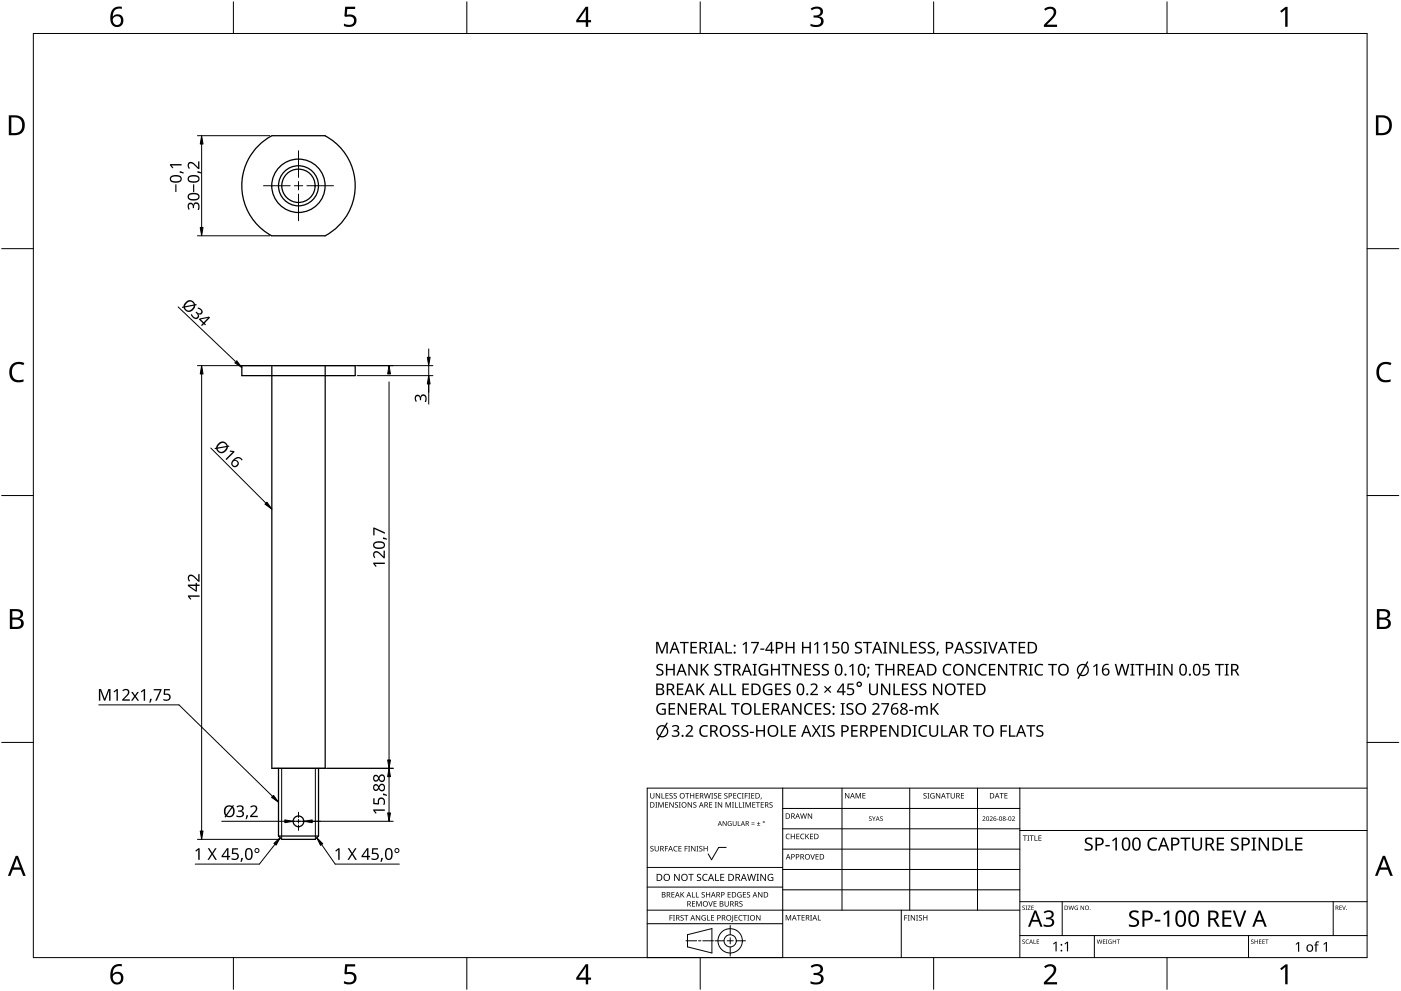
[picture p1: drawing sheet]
<svg xmlns="http://www.w3.org/2000/svg" width="420mm" height="297mm" viewBox="0 0 420 297" stroke-linecap="round" stroke-linejoin="round" font-family="sans-serif">
<g fill="none" stroke="#000" stroke-width=".38">
<path d="M97.5 40.7a16.9 16.9 0 0 1 0 30M97.5 40.7h-16a17 17 0 0 0 0 30h16M72.5 109.6h34v3h-34zM81.5 109.6v120.7h16v-120.7M83.5 230.3v20.3M95.5 230.3v20.3M83.5 250.6l1 1h10l1-1M95.5 250.6h-12"/>
<circle cx="89.5" cy="55.7" r="5"/>
<circle cx="89.5" cy="55.7" r="8"/>
<circle cx="89.5" cy="55.7" r="6"/>
<circle cx="89.5" cy="246.2" r="1.6"/>
</g>
<path d="M84.5 230.3v21.2M94.6 230.3v21.2" fill="none" stroke="#000" stroke-width=".3"/>
<path d="M10 10h400v277h-400z" fill="none" stroke="#000" stroke-width=".3"/>
<g fill="none" stroke="#000" stroke-width=".3">
<path d="M70 .5v9.5M140 .5v9.5M210 .5v9.5M280 .5v9.5M350 .5v9.5M.5 74.5h9.5M419.5 74.5h-9.5M.5 148.5h9.5M410 148.5h9.5M10 222.5h-9.5M410 222.5h9.5M70 287v9.5"/>
<path d="M140 287v9.5M210 287v9.5M280 287v9.5M350 287v9.5"/>
</g>
<g fill="#000">
<path d="M103.5 2h3v.7h-2.4l-.1 1.7a2.01 2.01 0 0 1 3 1.7 2.01 2.01 0 0 1-2.8 2l-1.1-.3v-.7a1.93 1.93 0 0 0 3-.6 1.37 1.37 0 0 0-.5-1.4 1.37 1.37 0 0 0-1.4-.1l-.5 .1-.4-.3zM243.1 2.6a2.32 2.32 0 0 1 3.7 .5 1.46 1.46 0 0 1-1.2 1.8 1.59 1.59 0 0 1 1.4 1.8 1.59 1.59 0 0 1-1.8 1.4l-2.1-.3v-.7a2.12 2.12 0 0 0 3.1-.5 1.21 1.21 0 0 0-1.6-1.3h-.6v-.7a1.53 1.53 0 0 0 2.1-1.1 1.49 1.49 0 0 0-2.6-.4zM313.1 2.7a2.03 2.03 0 0 1 2.1-.8 2.03 2.03 0 0 1 1.6 1.7 3.9 3.9 0 0 1-1.6 2.5l-1.2 1.3h3v.7h-3.9v-.6l1.5-1.6a2.56 2.56 0 0 0 1.3-2.9 1.62 1.62 0 0 0-2.4 .2zM383.9 3.3l1.6-1.2h.6v5.9h-.7l.1-5.2-1.2 1zM3.5 109.3a3.3 3.3 0 0 1 3.8-.5l-.3 .7a2.26 2.26 0 0 0-2.6 0 2.26 2.26 0 0 0-.8 2.6 2.12 2.12 0 0 0 3.1 1.7l.4-.1v.7a2.98 2.98 0 0 1-3.4-.4 2.98 2.98 0 0 1-.8-3.3zM413.5 109.3a3.3 3.3 0 0 1 3.8-.5l-.3 .7a2.26 2.26 0 0 0-2.7 0 2.26 2.26 0 0 0-.7 2.6 2.12 2.12 0 0 0 3.1 1.7l.4-.1v.7a2.98 2.98 0 0 1-3.4-.4 2.98 2.98 0 0 1-.8-3.3zM103.5 289h3v.7h-2.4l-.1 1.7a2.01 2.01 0 0 1 3 1.7 2.01 2.01 0 0 1-2.8 2l-1.1-.4v-.6a1.93 1.93 0 0 0 3-.7 1.37 1.37 0 0 0-.5-1.3 1.37 1.37 0 0 0-1.4-.1l-.5 .1-.4-.3zM243.1 289.6a2.32 2.32 0 0 1 3.7 .5 1.46 1.46 0 0 1-1.2 1.8 1.59 1.59 0 0 1 1.4 1.8 1.59 1.59 0 0 1-1.8 1.4l-2.1-.3v-.7a2.12 2.12 0 0 0 3.1-.5 1.21 1.21 0 0 0-1.6-1.4h-.6v-.6a1.53 1.53 0 0 0 2.1-1.1 1.49 1.49 0 0 0-2.6-.4zM313.1 289.7a2.03 2.03 0 0 1 2.1-.8 2.03 2.03 0 0 1 1.6 1.7 3.9 3.9 0 0 1-1.6 2.5l-1.2 1.3h3v.7h-3.9v-.7l1.5-1.5a2.56 2.56 0 0 0 1.3-2.9 1.62 1.62 0 0 0-2.4 .2zM383.9 290.3l1.6-1.2h.6v5.9h-.7l.1-5.2-1.2 1z"/>
<path d="M33.9 2.6a2.88 2.88 0 0 1 2.6-.6v.7a2.02 2.02 0 0 0-2.6 2.3 1.83 1.83 0 0 1 2.5-.3 1.83 1.83 0 0 1 .3 2.6 2.07 2.07 0 0 1-2.5 .6 2.07 2.07 0 0 1-1.1-2.4 4 4 0 0 1 .8-2.9zM33.8 6.2a1.3 1.3 0 0 0 2.6 0 1.3 1.3 0 0 0-2.6 0z"/>
<path d="M175.6 2h.8v4h.9v.7h-.9v1.3h-.7v-1.3h-2.9v-.6zM175.7 2.8l-2.2 3.2h2.2z"/>
<path d="M2.6 34.6h1.9a2.99 2.99 0 0 1 2.9 3 2.99 2.99 0 0 1-3.1 2.9h-1.7zM3.4 35.2v4.7h.8a2.35 2.35 0 0 0 2.4-2.1 2.35 2.35 0 0 0-1.9-2.6z"/>
<path d="M412.6 34.6h1.9a2.68 2.68 0 0 1 2.9 2.9 2.78 2.78 0 0 1-3.1 3h-1.7zM413.4 35.2v4.7h.8a2.35 2.35 0 0 0 2.4-2.1 2.35 2.35 0 0 0-2-2.6z"/>
<path d="M3 182.6h1.7a1.68 1.68 0 0 1 2.2 1.7 1.37 1.37 0 0 1-1.1 1.1 1.61 1.61 0 0 1 1.3 2 1.61 1.61 0 0 1-2 1.1h-2.1zM3.7 185.7v2.2h1.2a1.13 1.13 0 0 0 1.4-1.1 1.13 1.13 0 0 0-1.4-1.1zM3.7 183.2v1.9h1.1a1.02 1.02 0 0 0 1.3-1 1.02 1.02 0 0 0-1.4-.9z"/>
<path d="M412.9 182.6h1.7a1.68 1.68 0 0 1 2.3 1.7 1.37 1.37 0 0 1-1.1 1.1 1.61 1.61 0 0 1 1.3 2 1.61 1.61 0 0 1-2.1 1.1h-2.1zM413.7 185.7v2.2h1.2a1.13 1.13 0 0 0 1.4-1.1 1.13 1.13 0 0 0-1.5-1.1zM413.7 183.2v1.9h1.1a1.02 1.02 0 0 0 1.3-1 1.02 1.02 0 0 0-1.4-.9z"/>
<path d="M4.7 256.5h.7l2.3 6h-.8l-.7-1.8h-2.4l-.7 1.8h-.7zM5 257.3l-.9 2.7h1.9z"/>
<path d="M414.7 256.5h.7l2.3 6h-.8l-.7-1.8h-2.4l-.7 1.8h-.7zM415 257.3l-.9 2.7h1.9z"/>
<path d="M33.9 289.6a2.88 2.88 0 0 1 2.6-.6v.7a2.02 2.02 0 0 0-2.6 2.3 1.83 1.83 0 0 1 2.5-.3 1.83 1.83 0 0 1 .3 2.6 2.07 2.07 0 0 1-2.5 .6 2.07 2.07 0 0 1-1.1-2.4 4 4 0 0 1 .8-2.9zM33.8 293.2a1.3 1.3 0 0 0 2.6 0 1.3 1.3 0 0 0-2.6 0z"/>
<path d="M175.6 289h.8v4h.9v.7h-.9v1.3h-.7v-1.3h-2.9v-.6zM175.7 289.8l-2.2 3.2h2.2z"/>
</g>
<g fill="none" stroke="#000" stroke-width=".3">
<path d="M234.7 236.2v50.8h-40.6v-50.8h215.9M252.5 236.2v36.6M272.8 236.2v36.6M293.2 236.2v36.6M305.9 236.2v50.8M217.8 254h-2.3l-2.1 3.7-1-1.8M234.7 242.3h71.2M234.7 254.5h71.2M305.9 248.4h-71.2M410 248.9h-104.1M194.1 272.8h111.8M219 277.4v2.8"/>
<path d="M234.7 276.9h-40.6M234.7 265.9h-40.6M234.7 260h-40.6M270.3 272.8v14.2M305.9 260.6h-71.2M305.9 266.7h-71.2M305.9 270.3h104.1M318.6 270.3v10.1M399.8 270.3v10.1M205.7 282h3.2M206.2 280.2l7.3-1.9v7.3l-7.3-1.8zM209.5 282h.7"/>
<path d="M214 282h-3.2M214.4 282h2.8M218.1 282h1.8M219 281.1v1.8M219 283.8v2.8M223.6 282h-2.8M328.2 280.4v6.6M374.4 280.4v6.6M410 280.4h-104.1"/>
<circle cx="219" cy="282" r="3.7"/>
<circle cx="219" cy="282" r="1.83"/>
</g>
<g fill="#000">
<path d="M195 237.7h.2v1.1a.42 .42 0 0 0 .4 .4 .42 .42 0 0 0 .4-.4v-1.1h.2v1.1a.62 .62 0 0 1-.6 .6 .62 .62 0 0 1-.6-.6zM196.7 237.7h.2l.9 1.4v-1.4h.2v1.6h-.3l-.8-1.3v1.3h-.2zM198.4 237.7h.2v1.5h.7v.1h-.9zM199.6 237.7h.9v.2h-.7v.5h.6v.2h-.6v.6h.7v.1h-.9zM200.8 237.9l.6-.2 .3 .1v.2a.38 .38 0 0 0-.5-.2 .38 .38 0 0 0-.2 .5 .38 .38 0 0 0 .5 .2l.3 .3-.2 .4-.7 .1h-.2l.1-.2a.41 .41 0 0 0 .6 .1 .41 .41 0 0 0 .1-.5 .41 .41 0 0 0-.5-.2zM202.1 237.9l.5-.2 .4 .1-.1 .2a.38 .38 0 0 0-.5-.2 .38 .38 0 0 0-.2 .5 .38 .38 0 0 0 .5 .2l.3 .3-.1 .4-.7 .1h-.2l.1-.2a.41 .41 0 0 0 .5 .1 .41 .41 0 0 0 .2-.5 .41 .41 0 0 0-.6-.2zM205.5 237.7h1.2v.2h-.5v1.4h-.2v-1.4h-.5zM207 237.7h.2v.7h.8v-.7h.2v1.6h-.2v-.7h-.8v.7h-.2zM208.6 237.7h.9v.2h-.7v.5h.7v.2h-.7v.6h.7v.1h-.9zM211.1 237.7h.2l.4 1.4 .3-1.4h.2l.4 1.4 .4-1.4h.2l-.5 1.6h-.2l-.4-1.3-.3 1.3h-.3zM213.3 237.7h.6l-.2 .2v1.3l.2 .1h-.6l.2-.1v-1.3zM214.2 237.9l.5-.2 .4 .1-.1 .2a.38 .38 0 0 0-.5-.2 .38 .38 0 0 0-.2 .5 .38 .38 0 0 0 .5 .2l.3 .3-.1 .4-.7 .1h-.2l.1-.2a.41 .41 0 0 0 .5 .1 .41 .41 0 0 0 .2-.5 .41 .41 0 0 0-.6-.2z"/>
<path d="M215.4 237.7h.9v.2h-.7v.5h.7v.2h-.7v.6h.7v.1h-.9zM217.3 237.9l.5-.2 .4 .1-.1 .2a.38 .38 0 0 0-.5-.2 .38 .38 0 0 0-.2 .5 .38 .38 0 0 0 .5 .2l.3 .3-.2 .4-.6 .1h-.2l.1-.2a.41 .41 0 0 0 .5 .1 .41 .41 0 0 0 .2-.5 .41 .41 0 0 0-.6-.2zM219.9 237.7h.9v.2h-.7v.5h.7v.2h-.7v.6h.7v.1h-.9zM221.3 237.9l.6-.2 .4 .1-.1 .2a.66 .66 0 0 0-.9 .6 .66 .66 0 0 0 .9 .5 .77 .77 0 0 1-1.1-.1 .77 .77 0 0 1 .2-1.1zM222.5 237.7h.5l-.1 .2v1.3l.1 .1h-.5l.2-.1v-1.3zM223.4 237.7h.9v.2h-.7v.6h.6v.2h-.6v.6h-.2zM224.4 237.7h.6l-.2 .2v1.3l.2 .1h-.6l.2-.1v-1.3zM225.3 237.7h.9v.2h-.7v.5h.7v.2h-.7v.6h.7v.1h-.9zM228.2 239.1h.2l-.3 .5zM253.4 237.7h.3l.8 1.3v-1.3h.2v1.6h-.2l-.9-1.3v1.3h-.2zM256.6 237.7h.3l.5 1.3 .5-1.3h.3v1.6h-.2v-1.4l-.7 1.4-.5-1.4v1.4h-.2zM258.6 237.7h1v.2h-.7v.5h.6v.2h-.6v.5h.7v.2h-1z"/>
<path d="M277 237.9l.6-.2 .3 .1-.1 .2a.38 .38 0 0 0-.5-.2 .38 .38 0 0 0-.1 .5 .38 .38 0 0 0 .5 .2l.2 .3-.1 .4-.7 .1h-.2l.1-.2a.41 .41 0 0 0 .6 .1 .41 .41 0 0 0 .1-.5 .41 .41 0 0 0-.5-.2zM278.1 237.7h.6l-.2 .2v1.3l.2 .1h-.6l.2-.1v-1.3zM279.2 237.9l.7-.2 .4 .1-.1 .2a.67 .67 0 0 0-1 .5 .67 .67 0 0 0 .9 .6v-.4h-.4v-.2h.6v.8a.88 .88 0 0 1-1.2-.2 .88 .88 0 0 1 .1-1.2zM280.7 237.7h.2l.9 1.4v-1.4h.2v1.6h-.3l-.8-1.3v1.3h-.2zM283.7 237.7h1.2v.2h-.5v1.4h-.2v-1.4h-.5zM285.1 237.7h.2v1.1a.42 .42 0 0 0 .4 .4 .42 .42 0 0 0 .4-.4v-1.1h.2v1.1a.62 .62 0 0 1-.6 .6 .62 .62 0 0 1-.6-.6zM288.2 237.7h.9v.2h-.7v.5h.7v.2h-.7v.6h.7v.1h-.9zM299.8 237.7h1.2v.2h-.5v1.4h-.2v-1.4h-.5zM301.2 237.7h.9v.2h-.7v.5h.7v.2h-.7v.5h.7v.2h-.9zM195.1 253.7l.6-.2 .3 .1-.1 .2a.38 .38 0 0 0-.5-.1 .38 .38 0 0 0-.1 .5 .38 .38 0 0 0 .4 .2l.3 .2-.1 .5-.7 .1-.2-.1 .1-.1a.41 .41 0 0 0 .6 .1 .41 .41 0 0 0 .1-.6 .41 .41 0 0 0-.6-.2zM196.5 240.4h.6l-.2 .2v1.3l.2 .2h-.6l.2-.2v-1.3zM196.3 253.6h.2v1a.42 .42 0 0 0 .5 .4 .42 .42 0 0 0 .4-.4v-1h.2v1a.62 .62 0 0 1-.6 .6 .62 .62 0 0 1-.7-.6z"/>
<path d="M197.4 240.4h.3l.5 1.4 .5-1.4h.3v1.7h-.2l.1-1.5-.8 1.5-.5-1.5v1.5h-.2zM199.4 253.6h.9v.1h-.7v.6h.7v.2h-.7v.7h-.2zM199.5 240.4h.9v.2h-.7v.5h.6v.2h-.6v.6h.7v.2h-.9zM200.7 240.4h.3l.8 1.4v-1.4h.2v1.7h-.2l-.9-1.4v1.4h-.2zM202.2 253.8l.4-.3 .6 .1-.1 .2-.4-.1a.66 .66 0 0 0-.5 .9 .66 .66 0 0 0 .9 .4 .77 .77 0 0 1-1.1-.1 .77 .77 0 0 1 .2-1.1zM202.5 240.6l.5-.2 .3 .1v.2a.38 .38 0 0 0-.5-.2 .38 .38 0 0 0-.2 .5 .38 .38 0 0 0 .5 .2 .51 .51 0 0 1 .1 .9 .51 .51 0 0 1-.8-.3l.1 .1a.41 .41 0 0 0 .5 0 .41 .41 0 0 0 .1-.5 .41 .41 0 0 0-.5-.2zM203.6 240.4h.6l-.2 .2v1.3l.2 .2h-.6l.2-.2v-1.3zM203.5 253.6h.9v.1h-.7v.6h.6v.1h-.6v.6h.7v.2h-.9zM205.3 253.6h.9v.1h-.7v.6h.7v.2h-.7v.7h-.2zM206.4 253.6h.6l-.2 .1v1.3l.2 .2h-.6l.2-.2v-1.3zM206.2 240.4h.3l.8 1.4v-1.4h.2v1.7h-.2l-.9-1.4v1.4h-.2zM207.3 253.6h.2l.9 1.3v-1.3h.2v1.6h-.3l-.9-1.4 .1 1.4h-.2z"/>
<path d="M208 240.6l.5-.2 .4 .1-.1 .2a.38 .38 0 0 0-.5-.2 .38 .38 0 0 0-.2 .5 .38 .38 0 0 0 .5 .2 .51 .51 0 0 1 .1 .9 .51 .51 0 0 1-.8-.3l.1 .1a.41 .41 0 0 0 .5 0 .41 .41 0 0 0 .1-.5 .41 .41 0 0 0-.5-.2zM208.9 253.6h.6l-.2 .1v1.3l.2 .2h-.6l.2-.2v-1.3zM209.8 253.7l.5-.2 .3 .1v.2a.38 .38 0 0 0-.5-.1 .38 .38 0 0 0-.2 .5 .38 .38 0 0 0 .5 .2l.3 .2-.2 .5-.7 .1-.1-.1 .1-.1a.41 .41 0 0 0 .5 .1 .41 .41 0 0 0 .1-.6 .41 .41 0 0 0-.5-.2zM211 253.6h.2v.7h.8v-.7h.2v1.6h-.2v-.8h-.8v.8h-.2zM212.7 240.4h.9v.2h-.7v.5h.6v.2h-.6v.6h.7v.2h-.9zM214.4 240.4h.6l-.2 .2v1.3l.2 .2h-.6l.2-.2v-1.3zM215.3 240.4h.2l.9 1.4v-1.4h.2v1.7h-.3l-.8-1.4v1.4h-.2zM216.7 246.1h.2l.8 1.2v-1.2h.2v1.5h-.2l-.8-1.2v1.2h-.2zM217.6 240.4h.3l.5 1.4 .5-1.4h.3v1.7h-.2v-1.5l-.7 1.5-.5-1.5v1.5h-.2zM218.4 246.3l1-.1-.2 .1a.6 .6 0 0 0-.8 .5 .6 .6 0 0 0 .8 .6v-.4l-.3-.2h.5v.7a.8 .8 0 0 1-1-.2 .8 .8 0 0 1 0-1zM219.5 240.4h.6l-.2 .2v1.3l.2 .2h-.6l.2-.2v-1.3zM220.4 240.4h.2v1.5h.7v.2h-.9z"/>
<path d="M219.8 246.1h.1v.9a.38 .38 0 0 0 .4 .4 .38 .38 0 0 0 .4-.4v-.9h.2v.9a.56 .56 0 0 1-.6 .6 .56 .56 0 0 1-.5-.6zM221.3 246.1h.1v1.3h.7v.2h-.8zM221.6 240.4h.2v1.5h.7v.2h-.9zM222.7 240.4h.6l-.2 .2v1.3l.2 .2h-.6l.2-.2v-1.3zM223.6 240.4h.3l.5 1.4 .5-1.4h.3v1.7h-.2v-1.5l-.7 1.5-.6-1.5 .1 1.5h-.2zM225.4 247l.9 .1zM225.4 246.6l.9 .1zM225.6 240.4h.9v.2h-.7v.5h.7v.2h-.7v.6h.7v.2h-.9zM227 247.4l1 .2zM226.7 240.4h1.2v.2h-.5v1.5h-.2v-1.5h-.5zM227.4 246.3l.2 .5h.4l-.4 .1v.4l-.2-.4h-.4l.4-.1zM228.1 240.4h1v.2h-.7v.5h.6v.2h-.6v.6h.7v.2h-1z"/>
<path d="M230.8 240.6l.6-.2 .3 .1-.1 .2a.38 .38 0 0 0-.5-.2 .38 .38 0 0 0-.1 .5 .38 .38 0 0 0 .5 .2 .51 .51 0 0 1 0 .9 .51 .51 0 0 1-.8-.3l.1 .1a.41 .41 0 0 0 .6 0 .41 .41 0 0 0 .1-.5 .41 .41 0 0 0-.5-.2zM235.8 250.1l.5-.2 .6 .1-.1 .2-.4-.1a.66 .66 0 0 0-.5 .8 .66 .66 0 0 0 .9 .4 .77 .77 0 0 1-1.1-.1 .77 .77 0 0 1 .1-1.1zM237.2 249.9h.2v.7h.8v-.7h.2v1.6h-.2v-.7h-.8v.7h-.2zM238.8 249.9h.9v.2h-.7v.5h.7v.2h-.7v.5h.7v.2h-.9zM240.2 250.1l.6-.2 .4 .1v.2a.66 .66 0 0 0-1 .5 .66 .66 0 0 0 1 .6 .77 .77 0 0 1-1.1-.1 .77 .77 0 0 1 .1-1.1zM240 243.8h.2l.3 1.4 .4-1.4h.2l.4 1.4 .3-1.4h.2l-.4 1.6h-.2l-.4-1.4-.4 1.4h-.2zM241.5 249.9h.2v.8l.7-.8h.3l-.7 .7 .7 .9h-.2l-.6-.7-.2 .7h-.2zM243 256h.2l.5 1.4 .5-1.4h.2l-.6 1.6h-.2zM242.3 243.8h.2l.9 1.3v-1.3h.1v1.6h-.2l-.9-1.3 .1 1.3h-.2zM242.9 249.9h.9v.2h-.7v.5h.7v.2h-.7v.5h.7v.2h-.9zM244.6 256h.9v.2h-.7v.5h.7v.2h-.7v.5h.7v.2h-.9zM260.7 244.8l.4-.1 .3 .2a.33 .33 0 0 0-.5-.1 .33 .33 0 0 0-.1 .5 .33 .33 0 0 0 .5 .1 .43 .43 0 0 1-.1 .7 .43 .43 0 0 1-.6-.3 .33 .33 0 0 0 .5 .2 .33 .33 0 0 0 0-.5l-.5-.3z"/>
<path d="M261.5 244.7l.6 .7 .5-.7-.4 .8v.6h-.2v-.6zM264 244.8l.5-.1 .2 .2a.33 .33 0 0 0-.5-.1 .33 .33 0 0 0-.1 .5 .33 .33 0 0 0 .5 .1 .43 .43 0 0 1 0 .7 .43 .43 0 0 1-.7-.3 .33 .33 0 0 0 .5 .2 .33 .33 0 0 0 .1-.5l-.5-.3zM294.7 244.8a.49 .49 0 0 1 .7 .1 .49 .49 0 0 1-.3 .7l-.3 .3 .7 .2h-.9l.4-.5a.37 .37 0 0 0 .4-.6 .37 .37 0 0 0-.7-.1zM296.8 244.8a.49 .49 0 0 1 .8 .1 .49 .49 0 0 1-.3 .7l-.3 .3 .7 .2h-.9l.4-.5a.37 .37 0 0 0 .3-.6 .37 .37 0 0 0-.6-.1zM299 245.5l.4 .1zM301.8 245.5l.4 .1zM303.5 244.8a.49 .49 0 0 1 .8 .1 .49 .49 0 0 1-.3 .7l-.3 .3 .7 .2h-.9l.3-.5a.37 .37 0 0 0 .4-.6 .37 .37 0 0 0-.6-.1zM306.8 250.4h1.2v.2h-.5v1.4h-.2v-1.4h-.5zM308.1 250.4h.6l-.2 .2v1.3l.2 .1h-.6l.2-.1v-1.3zM308.8 250.4h1.2v.2h-.5v1.4h-.2v-1.4h-.5zM310.2 250.4h.3v1.4h.7v.2h-1zM311.4 250.4h.9v.2h-.7v.5h.7v.2h-.7v.5h.7v.2h-.9z"/>
<path d="M325.5 251.4a1.84 1.84 0 0 1 2.1-.2l-.1 .4-.5-.1a.74 .74 0 0 0-1.2 .4 .74 .74 0 0 0 .9 .9 1.17 1.17 0 0 1 1 1.5 1.17 1.17 0 0 1-1.7 .7l-.7-.2v-.5l.5 .2a.84 .84 0 0 0 1 .1 .84 .84 0 0 0 .4-1l-.7-.4a1.18 1.18 0 0 1-1-1.8zM331.5 253.3h1.3v.4h-1.3zM333.5 251.9l1.1-.8h.4v3.8h-.5v-3.3l-.7 .6zM344.6 251.5a2.17 2.17 0 0 1 2.5-.3l-.2 .4-.9-.2a1.58 1.58 0 0 0-1.3 2.1 1.58 1.58 0 0 0 2.2 .9v.4a2.03 2.03 0 0 1-2.6-.6 2.03 2.03 0 0 1 .3-2.7zM354 251.1h3v.4h-1.2v3.4h-.5v-3.4h-1.3zM357.5 251.1h.5v2.5a1.01 1.01 0 0 0 1 1 1.01 1.01 0 0 0 1-1v-2.5h.5v2.5a1.5 1.5 0 0 1-1.5 1.4 1.5 1.5 0 0 1-1.5-1.4zM364.9 251.1h2.2v.4h-1.7v1.2h1.6v.4h-1.6v1.4h1.7v.4h-2.2zM369.3 251.4a1.84 1.84 0 0 1 2.2-.2l-.2 .4-.5-.1a.74 .74 0 0 0-1.1 .4 .74 .74 0 0 0 .8 .9 1.17 1.17 0 0 1 1 1.5 1.17 1.17 0 0 1-1.7 .7l-.7-.2v-.5l.5 .2a.84 .84 0 0 0 1.1 .1 .84 .84 0 0 0 .3-1l-.7-.4a1.18 1.18 0 0 1-1-1.8zM375.3 251.1h1.4v.2l-.4 .1v3.2l.4 .1v.2h-1.4v-.2l.5-.1v-3.2l-.5-.1zM377.5 251.1h.5l2.1 3.2v-3.2h.5v3.8h-.6l-2.1-3.2v3.2h-.4zM385.6 251.1h.5v3.4h1.7v.4h-2.2zM388.4 251.1h2.2v.4h-1.7v1.2h1.6v.4h-1.6v1.4h1.7v.4h-2.2z"/>
<path d="M200.8 274.3h.9v.2h-.7v.5h.7v.2h-.7v.7h-.2zM201.4 267.4h.9v.2h-.7v.5h.6v.1h-.6v.6h.7v.2h-.9zM201.8 274.3h.6l-.2 .2v1.3l.2 .1h-.6l.2-.1v-1.3zM202.2 261.9h.3l1.1 1.8v-1.8h.2v2.1h-.3l-1.1-1.7v1.7h-.2zM204.1 274.4l.6-.1 .3 .1v.1a.38 .38 0 0 0-.5-.1 .38 .38 0 0 0-.2 .5 .38 .38 0 0 0 .5 .2l.3 .3-.2 .4-.7 .1h-.2l.2-.2a.41 .41 0 0 0 .5 .1 .41 .41 0 0 0 .1-.6 .41 .41 0 0 0-.5-.1zM204.1 267.4h.2v.8l.7-.8h.2l-.6 .7 .7 .9h-.3l-.6-.8-.1 .8h-.2zM205.2 274.3h1.2v.2h-.5v1.4h-.2v-1.4h-.5zM206.4 261.9h1.6v.3h-.6v1.8h-.3v-1.8h-.7zM207.5 267.4h.2v1.4h.7v.2h-.9zM207.5 270.1h.9v.2h-.7v.5h.7v.2h-.7v.6h.7v.1h-.9zM208.7 267.4h.2v1.4h.7v.2h-.9zM208.8 270.1h.3l.5 1.3 .5-1.3h.3v1.6h-.2v-1.4l-.7 1.4-.5-1.4v1.4h-.2z"/>
<path d="M208.7 274.3h.2l.9 1.3v-1.3h.2v1.6h-.3l-.8-1.3v1.3h-.2zM209.1 262.1l.4-.2 .8 .1-.3 .2a.44 .44 0 0 0-.7 .2 .44 .44 0 0 0 .5 .5l.5 .5-.3 .6a.71 .71 0 0 1-1-.3l.3 .1a.47 .47 0 0 0 .7-.3 .47 .47 0 0 0-.6-.5l-.4-.3zM210.6 274.5l.7-.2 .4 .1-.1 .1a.67 .67 0 0 0-1 .5 .67 .67 0 0 0 .9 .7v-.5h-.4v-.1h.6v.8a.88 .88 0 0 1-1.2-.2 .88 .88 0 0 1 .1-1.2zM210.5 267.5l.5-.1 .4 .1-.1 .1a.38 .38 0 0 0-.5-.1 .38 .38 0 0 0-.2 .5 .38 .38 0 0 0 .5 .2l.3 .3-.1 .4-.7 .1-.2-.1 .1-.1a.41 .41 0 0 0 .5 .1 .41 .41 0 0 0 .2-.6 .41 .41 0 0 0-.6-.1zM210.9 262.2l.7-.3 .6 .1-.1 .3a.85 .85 0 0 0-1.2 .7 .85 .85 0 0 0 1.2 .8v.2a1.1 1.1 0 0 1-1.4-.4 1.1 1.1 0 0 1 .2-1.4zM212.1 274.3h.2v1.4h.7v.2h-.9zM212.4 270.1h.2l.5 1.4 .5-1.4h.2l-.6 1.6h-.2zM211.7 267.4h.2v.7h.9v-.7h.2v1.6h-.2v-.8h-.9v.8h-.2zM213.3 274.3h.9v.2h-.7v.5h.6v.2h-.6v.5h.7v.2h-.9zM214.5 261.9h.2v1.9h1v.2h-1.2zM214 270.1h.9v.2h-.7v.5h.7v.2h-.7v.6h.7v.1h-.9zM216 261.9h1.2v.3h-.9v.6h.8v.3h-.8v.7h.9v.2h-1.2z"/>
<path d="M217.3 270.1h.2v1.1a.42 .42 0 0 0 .4 .4 .42 .42 0 0 0 .4-.4v-1.1h.3v1.1a.62 .62 0 0 1-.7 .6 .62 .62 0 0 1-.6-.6zM218.2 267.4h.9v.2h-.7v.5h.7v.1h-.7v.6h.7v.2h-.9zM219.6 274.3h.3l-.1 1.7-.5 .3v-.2l.3-.1zM220.3 274.3h.9v.2h-.7v.5h.6v.2h-.6v.5h.7v.2h-.9zM221.3 267.6l.7-.2 .4 .1-.1 .1a.67 .67 0 0 0-1 .5 .67 .67 0 0 0 .9 .7v-.5h-.3v-.2h.5v.8a.88 .88 0 0 1-1.2-.1 .88 .88 0 0 1 .1-1.2zM221.7 274.5l.4-.2 .6 .1-.1 .1h-.4a.66 .66 0 0 0-.5 .8 .66 .66 0 0 0 .9 .4 .77 .77 0 0 1-1.1-.1 .77 .77 0 0 1 .2-1.1zM221.8 270.3l.6-.2 .3 .1-.1 .2a.38 .38 0 0 0-.5-.2 .38 .38 0 0 0-.2 .5 .38 .38 0 0 0 .5 .2 .51 .51 0 0 1 .1 .8 .51 .51 0 0 1-.8-.2h.1a.41 .41 0 0 0 .5 .1 .41 .41 0 0 0 .2-.5 .41 .41 0 0 0-.6-.2zM222.8 274.3h1.2v.2h-.5v1.4h-.2v-1.4h-.5zM222.8 267.4h.9v.2h-.7v.5h.7v.1h-.7v.6h.7v.2h-.9zM224.1 274.3h.6l-.2 .2v1.3l.2 .1h-.6l.2-.1v-1.3zM224.1 267.5l.5-.1 .3 .1v.1a.38 .38 0 0 0-.5-.1 .38 .38 0 0 0-.2 .5 .38 .38 0 0 0 .5 .2l.3 .3-.2 .4-.7 .1-.1-.1 .1-.1a.41 .41 0 0 0 .5 .1 .41 .41 0 0 0 .1-.6 .41 .41 0 0 0-.5-.1zM224 261.9h.3l.4 1.8 .5-1.8h.3l.5 1.8 .4-1.8h.3l-.5 2.1h-.3l-.5-1.8-.5 1.8h-.3z"/>
<path d="M226.9 261.9h.7l-.2 .3v1.6l.2 .2h-.7l.2-.2v-1.6zM226.8 274.3h.2l.9 1.3v-1.3h.2v1.6h-.3l-.9-1.3 .1 1.3h-.2zM227.3 267.4h.3l.8 1.3v-1.3h.2v1.6h-.2l-.9-1.3v1.3h-.2zM228 261.9h.3l1.2 1.8v-1.8h.2v2.1h-.3l-1.1-1.7v1.7h-.3zM230.5 262.2l.9-.3 .5 .1-.1 .3a.87 .87 0 0 0-1.4 .6 .87 .87 0 0 0 1.3 .9v-.6h-.5v-.3h.7v1.1a1.15 1.15 0 0 1-1.5-.3 1.15 1.15 0 0 1 .1-1.5zM235.6 274.3h.3l.5 1.3 .6-1.3h.3v1.6h-.2v-1.4l-.7 1.4-.6-1.4v1.4h-.2zM238.9 274.3h1.3v.2h-.5v1.4h-.2v-1.4h-.6zM240.4 274.3h.9v.2h-.7v.5h.7v.1h-.7v.6h.7v.2h-.9zM242.9 274.3h.6l-.2 .1v1.3l.2 .2h-.6l.2-.2v-1.3zM245.3 274.3h.2v1.4h.7v.2h-.9zM271.2 274.3h.9v.2h-.7v.5h.7v.2h-.7v.7h-.2zM272.2 274.3h.6l-.2 .2v1.3l.2 .1h-.6l.2-.1v-1.3z"/>
<path d="M273.1 274.3h.3l.8 1.3v-1.3h.2v1.6h-.2l-.9-1.3v1.3h-.2zM274.7 274.3h.6l-.2 .2v1.3l.2 .1h-.6l.2-.1v-1.3zM275.6 274.4l.6-.1 .3 .1v.1a.38 .38 0 0 0-.5-.1 .38 .38 0 0 0-.2 .5 .38 .38 0 0 0 .5 .2 .53 .53 0 0 1 .1 .8 .53 .53 0 0 1-.8 0v-.2a.41 .41 0 0 0 .6 .1 .41 .41 0 0 0 .1-.6 .41 .41 0 0 0-.5-.1zM276.9 274.3h.2v.7h.8v-.7h.2v1.6h-.2v-.7h-.8v.7h-.2zM306.7 271.6l.4-.2 .2 .2a.32 .32 0 0 0-.4 0 .32 .32 0 0 0-.1 .4 .32 .32 0 0 0 .4 .1 .41 .41 0 0 1 0 .7 .41 .41 0 0 1-.6-.2 .31 .31 0 0 0 .4 .1 .31 .31 0 0 0 .1-.5l-.5-.2zM307.6 271.5h.4l-.1 1.1 .1 .2h-.4l.1-.2zM308.2 271.5h.8l-.6 1.1 .7 .2h-.9l.6-1.2zM309.3 271.5h.7l-.5 .1v.4h.5l-.5 .1v.5l.5 .2h-.7zM313 273.4a1.74 1.74 0 0 1 1.7-.6 1.74 1.74 0 0 1 1.3 1.3 1.18 1.18 0 0 1-1 1.1 1.3 1.3 0 0 1 1.2 1.5 1.3 1.3 0 0 1-1.5 1.1l-1.7-.2v-.6a1.73 1.73 0 0 0 2.5-.4 .99 .99 0 0 0-1.3-1.1h-.5v-.5a1.13 1.13 0 0 0 1.2-.1 1.13 1.13 0 0 0 .4-1.1 1.42 1.42 0 0 0-2 0zM320.4 271.5h.2l.3 1.1 .3-1.1h.1l.4 1.1 .2-1.1h.2l-.4 1.3h-.1l-.3-1.2-.3 1.2h-.2zM322.4 271.6l.9-.1-.3 .1a.53 .53 0 0 0-.6 .6 .53 .53 0 0 0 .7 .4v-.4l-.2-.1h.4v.6a.71 .71 0 0 1-.9-.1 .71 .71 0 0 1 0-1zM324.1 271.5l.9 1v-1h.1v1.3l-.9-1.1-.1 1.1z"/>
<path d="M338.9 273.4a2.29 2.29 0 0 1 2.6-.3l-.2 .6a1.41 1.41 0 0 0-2 .2 1.83 1.83 0 0 0 1.7 1.5l.5 .5 .1 .6a1.98 1.98 0 0 1-3 1.1v-.6a1.73 1.73 0 0 0 2.4-.3 1.48 1.48 0 0 0-1.4-1.3 1.32 1.32 0 0 1-.7-2zM346.3 275.7h1.7v.5h-1.7zM348.9 273.9l1.3-1h.5v4.9h-.6v-4.3l-.9 .8zM366.6 272.9h2.7v.6h-2.1v1.5h2v.5h-2v1.7h2.1v.6h-2.7zM369.7 272.9h.6l1.4 4.2 1.4-4.2h.7l-1.8 4.9h-.6zM401.7 271.4h.7l-.6 .2v.4h.6l-.6 .1v.5l.6 .1h-.7zM402.5 271.4h.2l.4 1.2 .3-1.2h.2l-.5 1.3zM306.7 281.7l.4-.1 .2 .2a.32 .32 0 0 0-.4-.1 .32 .32 0 0 0-.1 .5 .32 .32 0 0 0 .4 .1 .41 .41 0 0 1 0 .6 .41 .41 0 0 1-.6-.2 .31 .31 0 0 0 .4 .2 .31 .31 0 0 0 .1-.5l-.5-.3zM307.8 281.8l.4-.2 .4 .1-.1 .1a.52 .52 0 0 0-.8 .5 .52 .52 0 0 0 .8 .4 .61 .61 0 0 1-.9 0 .61 .61 0 0 1 .2-.9zM310 281.6h.1v1.2l.6 .1h-.7zM310.9 281.6h.7l-.5 .2v.4h.5l-.5 .1v.5l.5 .1h-.7zM315.8 282.9l1.1-.7v3h-.4l.1-2.6-.6 .5z"/>
<path d="M319.2 282.9l1.1-.7v3h-.3v-2.6l-.6 .5zM328.9 281.6h.2l.3 1.1 .3-1.1h.1l.3 1.1 .3-1.1h.2l-.4 1.3h-.1l-.4-1.1-.3 1.1h-.1zM330.8 281.6h.7l-.6 .2v.4h.6l-.6 .1v.5l.6 .1h-.7zM331.7 281.6h.4l-.1 1.2 .1 .1h-.4l.1-.1zM332.5 281.8l.9-.1-.2 .1a.53 .53 0 0 0-.7 .5 .53 .53 0 0 0 .7 .5v-.4l-.2-.2h.4v.7a.71 .71 0 0 1-.9-.2 .71 .71 0 0 1 0-.9zM333.7 281.6h.2v.6h.6v-.6h.2v1.3h-.2v-.6h-.6v.6h-.2zM334.9 281.6h1l-.4 .2v1.1h-.2v-1.1zM375.2 281.7l.5-.1 .2 .2a.32 .32 0 0 0-.4-.1 .32 .32 0 0 0-.1 .5 .32 .32 0 0 0 .4 .1 .41 .41 0 0 1 0 .6 .41 .41 0 0 1-.6-.2 .31 .31 0 0 0 .4 .2 .31 .31 0 0 0 .1-.5l-.5-.3zM376.2 281.6h.2v.6h.7v-.6h.1v1.3h-.1v-.6h-.7v.6h-.2zM377.6 281.6h.7l-.6 .2v.4h.6l-.6 .1v.5l.6 .1h-.7zM378.6 281.6h.7l-.5 .2v.4h.5l-.5 .1v.5l.5 .1h-.7zM379.4 281.6h1l-.4 .2v1.1h-.2v-1.1z"/>
<path d="M388.5 283l1.1-.6v2.9h-.3v-2.6l-.6 .5zM394.7 282.3l.9-.1-.1 .3h-.5l-.1 .2-.1 .4h.6v.3h-.6v1.9h-.3v-1.9h-.4l.4-.3zM396.9 283l1.1-.6v2.9h-.4v-2.6l-.5 .5z"/>
<path d="M203.7 238.5a.81 .81 0 0 1 1.6 0 .81 .81 0 0 1-1.6 0zM204.2 238l-.1 .5a.6 .6 0 0 0 .6 .6 .6 .6 0 0 0 .6-.7 .6 .6 0 0 0-.8-.5z"/>
<path d="M209.9 237.7h.4a.47 .47 0 0 1 .6 .3 .47 .47 0 0 1-.3 .6l.5 .7h-.3l-.4-.6h-.3v.6h-.2zM210.1 237.9v.6h.2a.31 .31 0 0 0 .4-.3 .31 .31 0 0 0-.4-.3z"/>
<path d="M218.5 237.7h.7l.4 .4-.2 .5-.7 .1v.6h-.2zM218.7 237.9v.6a.39 .39 0 0 0 .7-.3 .39 .39 0 0 0-.7-.3z"/>
<path d="M226.6 237.7h.5a.81 .81 0 0 1 .8 .9 .81 .81 0 0 1-.9 .7h-.4zM226.8 237.9v1.3h.2a.58 .58 0 0 0 .7-.7l-.2-.5z"/>
<path d="M255.6 237.7h.1l.7 1.6h-.2l-.2-.5h-.7l-.2 .5h-.2zM255.6 237.9l-.2 .7h.5z"/>
<path d="M282.8 237.7h.2l.6 1.6h-.2l-.2-.5h-.6l-.2 .5h-.2zM282.9 237.9l-.2 .8h.5z"/>
<path d="M286.8 237.7h.4a.47 .47 0 0 1 .6 .3 .47 .47 0 0 1-.3 .6l.4 .7h-.2l-.4-.6h-.3v.6h-.2zM287 237.9v.6h.2a.31 .31 0 0 0 .4-.3 .31 .31 0 0 0-.4-.3z"/>
<path d="M296.9 237.7h.5a.81 .81 0 0 1 .8 .8 .81 .81 0 0 1-.9 .8h-.4zM297.1 237.9v1.2h.2a.64 .64 0 0 0 .7-.6 .64 .64 0 0 0-.7-.6z"/>
<path d="M298.9 237.7h.2l.7 1.6h-.3l-.1-.5h-.7l-.2 .5h-.2zM299 237.9l-.2 .7h.5z"/>
<path d="M195 240.4h.5a.81 .81 0 0 1 .8 .9 .81 .81 0 0 1-.8 .8h-.5zM195.2 240.6v1.3h.2a.58 .58 0 0 0 .7-.7l-.2-.5z"/>
<path d="M198 253.6h.5a.47 .47 0 0 1 .5 .3 .47 .47 0 0 1-.3 .6l.5 .7h-.3l-.4-.7h-.3v.7h-.2zM198.2 253.7v.6h.3a.31 .31 0 0 0 .3-.3 .31 .31 0 0 0-.4-.3z"/>
<path d="M201 253.6h.2l.6 1.6h-.2l-.2-.5h-.6l-.2 .5h-.2zM201.1 253.8l-.3 .7h.6z"/>
<path d="M204.3 241.3a.81 .81 0 0 1 1.6 0 .81 .81 0 0 1-1.6 0zM204.8 240.7a.62 .62 0 0 0-.1 1 .62 .62 0 0 0 .9-.2h.1a.58 .58 0 0 0-.2-.8 .58 .58 0 0 0-.7 0z"/>
<path d="M210.2 240.4h.2l.6 1.7h-.2l-.2-.5h-.6l-.2 .5h-.2zM210.3 240.7l-.2 .7h.5z"/>
<path d="M211.3 240.4h.4a.47 .47 0 0 1 .6 .4 .47 .47 0 0 1-.3 .5l.4 .8h-.2l-.4-.7h-.3v.7h-.2zM211.5 240.6v.6h.2a.31 .31 0 0 0 .4-.3 .31 .31 0 0 0-.4-.3z"/>
<path d="M215.8 246.1l.7 1.5-.3-.5h-.6l-.4 .5zM215.9 246.3l-.3 .6h.5z"/>
<path d="M222.7 246.1l.7 1.5-.3-.5h-.6l-.4 .5zM222.8 246.3l-.2 .6h.4z"/>
<path d="M223.6 246.1h.4a.42 .42 0 0 1 .5 .3 .42 .42 0 0 1-.2 .5l.4 .7h-.2l-.4-.6h-.3v.6h-.2zM223.8 246.3v.5h.2a.28 .28 0 0 0 .4-.3 .28 .28 0 0 0-.4-.2z"/>
<path d="M228.8 246.4a.31 .31 0 0 1 .6 0 .31 .31 0 0 1-.6 0zM228.9 246.4a.2 .2 0 0 0 .4 0 .2 .2 0 0 0-.4 0z"/>
<path d="M229.4 240.4h.5a.47 .47 0 0 1 .5 .4 .47 .47 0 0 1-.3 .5l.5 .8h-.3l-.4-.7h-.3v.7h-.2zM229.6 240.6v.6h.3a.31 .31 0 0 0 .3-.3 .31 .31 0 0 0-.4-.3z"/>
<path d="M236.3 256h.2l.6 1.6h-.2l-.2-.5h-.7l-.2 .5h-.2zM236.4 256.2l-.3 .7h.5z"/>
<path d="M235.6 243.8h.5a.73 .73 0 0 1 .8 .8 .75 .75 0 0 1-.8 .8h-.5zM235.8 244v1.2h.3a.58 .58 0 0 0 .6-.6l-.2-.5z"/>
<path d="M237.3 243.8h.4a.47 .47 0 0 1 .6 .3 .47 .47 0 0 1-.3 .6l.5 .7h-.3l-.4-.7h-.3v.7h-.2zM237.5 244v.6h.2a.31 .31 0 0 0 .4-.3 .31 .31 0 0 0-.4-.3z"/>
<path d="M237.3 256h.7l.3 .4-.1 .5-.7 .1v.6h-.2zM237.5 256.2v.6a.39 .39 0 0 0 .6-.3 .39 .39 0 0 0-.6-.3z"/>
<path d="M238.7 256h.7l.3 .4-.2 .5-.6 .1v.6h-.2zM238.9 256.2v.6a.39 .39 0 0 0 .6-.3 .39 .39 0 0 0-.6-.3z"/>
<path d="M239.1 243.8h.2l.6 1.6h-.2l-.2-.5h-.6l-.2 .5h-.2zM239.2 244l-.2 .7h.5z"/>
<path d="M240.1 256h.4a.47 .47 0 0 1 .6 .3 .47 .47 0 0 1-.3 .6l.4 .7h-.2l-.4-.6h-.3v.6h-.2zM240.3 256.2v.6h.2a.31 .31 0 0 0 .4-.3 .31 .31 0 0 0-.4-.3z"/>
<path d="M241.3 256.8a.81 .81 0 0 1 1.6 0 .81 .81 0 0 1-1.6 0zM241.8 256.3l-.2 .5a.6 .6 0 0 0 .7 .5 .6 .6 0 0 0 .5-.7 .6 .6 0 0 0-.7-.4z"/>
<path d="M244.2 249.9h.5a.81 .81 0 0 1 .8 .8 .81 .81 0 0 1-.9 .8h-.4zM244.4 250.1v1.3h.2a.57 .57 0 0 0 .7-.7l-.2-.5z"/>
<path d="M245.9 256h.5a.81 .81 0 0 1 .8 .8 .81 .81 0 0 1-.9 .8h-.4zM246.1 256.2v1.3h.2a.57 .57 0 0 0 .6-.7l-.2-.5z"/>
<path d="M263.1 244.7l.7 1.4-.3-.5h-.6l-.3 .5zM263.2 244.9l-.2 .6h.4z"/>
<path d="M295.9 244.8l.4-.1 .3 .3v.7l-.3 .4-.3-.1-.2-.3zM296 244.9l-.1 .3a.39 .39 0 0 0 0 .6 .39 .39 0 0 0 .6 0 .39 .39 0 0 0 0-.6l-.2-.3z"/>
<path d="M298.1 244.8l.6-.1-.5 .2-.1 .5a.46 .46 0 0 1 .7 .2 .46 .46 0 0 1-.5 .6 .46 .46 0 0 1-.4-.6zM298.1 245.6a.3 .3 0 0 0 .6 0 .3 .3 0 0 0-.6 0z"/>
<path d="M299.8 244.8l.4-.1 .3 .3v.7l-.3 .4-.3-.1-.2-.3zM299.9 244.9l-.1 .3a.39 .39 0 0 0 0 .6 .39 .39 0 0 0 .5 0 .39 .39 0 0 0 0-.6l-.1-.3z"/>
<path d="M300.8 244.8a.38 .38 0 0 1 .6-.1 .38 .38 0 0 1-.1 .6 .38 .38 0 0 1 .2 .6 .38 .38 0 0 1-.6 0 .38 .38 0 0 1 .1-.6zM300.9 245.7a.27 .27 0 0 0 .5 0 .27 .27 0 0 0-.5 0zM300.9 245a.25 .25 0 0 0 .5 0 .25 .25 0 0 0-.5 0z"/>
<path d="M302.6 244.8l.4-.1 .3 .3v.7l-.3 .4-.3-.1-.3-.3zM302.7 244.9l-.1 .3a.34 .34 0 0 0 0 .6 .34 .34 0 0 0 .5-.3l-.1-.6z"/>
<path d="M328.5 251.1h1a1.17 1.17 0 0 1 1.5 1.1 1.44 1.44 0 0 1-2 1.2v1.5h-.5zM329 251.5v1.5a.97 .97 0 0 0 1.1-.1 .97 .97 0 0 0 .3-1l-.5-.4z"/>
<path d="M336.9 251.3a1.34 1.34 0 0 1 1.6 0 1.34 1.34 0 0 1 .5 1.5v.2a1.46 1.46 0 0 1-1.7 1.9 2.75 2.75 0 0 1-.4-3.6zM337.2 251.6l-.3 1.8a.86 .86 0 0 0 .8 1.2 .86 .86 0 0 0 .8-1.2 1.5 1.5 0 0 0-.8-2z"/>
<path d="M340 251.3a1.34 1.34 0 0 1 1.6 0 1.34 1.34 0 0 1 .5 1.5v.2a1.46 1.46 0 0 1-1.7 1.9 2.75 2.75 0 0 1-.4-3.6zM340.3 251.6l-.3 1.8a.86 .86 0 0 0 .8 1.2 .86 .86 0 0 0 .8-1.2 1.5 1.5 0 0 0-.8-2z"/>
<path d="M348.7 251h.5l1.5 3.9h-.5l-.5-1.2h-1.5l-.5 1.2h-.5zM349 251.5l-.7 1.8h1.3z"/>
<path d="M351.2 251.1h1.1a1.18 1.18 0 0 1 1.4 1.1 1.44 1.44 0 0 1-2 1.2v1.5h-.5zM351.7 251.5v1.5a.97 .97 0 0 0 1.1-.1 .97 .97 0 0 0 .4-1l-.5-.4z"/>
<path d="M361.5 251.1h1.1a1.12 1.12 0 0 1 1.4 .7 1.12 1.12 0 0 1-.8 1.4l1.1 1.7h-.6l-.9-1.6h-.8v1.6h-.5zM362 251.5v1.4h.6a.74 .74 0 0 0 .9-.7 .74 .74 0 0 0-.9-.7z"/>
<path d="M372.3 251.1h1.1a1.17 1.17 0 0 1 1.4 1.1 1.44 1.44 0 0 1-2 1.2v1.5h-.5zM372.8 251.5v1.5a.97 .97 0 0 0 1.1-.1 .97 .97 0 0 0 .4-1l-.5-.4z"/>
<path d="M381.6 251.1h1.2a1.94 1.94 0 0 1 1.9 2 1.94 1.94 0 0 1-2 1.8h-1.1zM382.1 251.5v3h.5a1.52 1.52 0 0 0 1.6-1.4 1.52 1.52 0 0 0-1.5-1.6z"/>
<path d="M198.5 267.4h.4a.42 .42 0 0 1 .6 .2 .42 .42 0 0 1-.2 .6 .44 .44 0 0 1 .3 .5 .44 .44 0 0 1-.5 .3h-.6zM198.7 268.2v.6h.3a.31 .31 0 0 0 .4-.3 .31 .31 0 0 0-.4-.3zM198.7 267.6v.5h.3a.28 .28 0 0 0 .3-.3 .28 .28 0 0 0-.3-.2z"/>
<path d="M196.9 261.9h.7a1.05 1.05 0 0 1 1 1.1 1.05 1.05 0 0 1-1.1 1h-.6zM197.2 262.2v1.6h.3a.83 .83 0 0 0 .8-.8 .83 .83 0 0 0-.7-.8z"/>
<path d="M200 267.4h.4a.47 .47 0 0 1 .6 .3 .47 .47 0 0 1-.3 .6l.4 .7h-.2l-.4-.7h-.3v.7h-.2zM200.2 267.6v.6h.2a.31 .31 0 0 0 .4-.3 .31 .31 0 0 0-.4-.3z"/>
<path d="M199.2 262.2a1.02 1.02 0 0 1 1.6 .1 1.02 1.02 0 0 1-.3 1.5 1.02 1.02 0 0 1-1.5-.5zM199.5 262.3a.83 .83 0 0 0-.2 1.2 .83 .83 0 0 0 1.1 .2l.2-.2a.81 .81 0 0 0-.1-1.1 .81 .81 0 0 0-1-.1z"/>
<path d="M202.7 274.3h.5a.47 .47 0 0 1 .6 .3 .47 .47 0 0 1-.3 .6l.4 .7h-.2l-.4-.7h-.4v.7h-.2zM202.9 274.5v.6h.3a.31 .31 0 0 0 .4-.3 .31 .31 0 0 0-.4-.3z"/>
<path d="M203 267.4h.2l.7 1.6h-.3l-.1-.5h-.7l-.2 .5h-.2zM203.1 267.6l-.2 .7h.5z"/>
<path d="M204.5 262.2a1.02 1.02 0 0 1 1.6 .1 1.02 1.02 0 0 1-.3 1.5 1.02 1.02 0 0 1-1.5-.5zM204.8 262.3a.83 .83 0 0 0-.2 1.2 .83 .83 0 0 0 1.1 .2l.2-.2a.81 .81 0 0 0 0-1.1 .81 .81 0 0 0-1.1-.1z"/>
<path d="M206.1 270.1h.5a.47 .47 0 0 1 .6 .3 .47 .47 0 0 1-.4 .6l.5 .7h-.2l-.4-.6h-.4v.6h-.2zM206.3 270.3v.6h.3a.31 .31 0 0 0 .4-.3 .31 .31 0 0 0-.4-.3z"/>
<path d="M206.5 267.4h.2l.6 1.6h-.2l-.2-.5h-.6l-.2 .5h-.2zM206.6 267.6l-.3 .7h.5z"/>
<path d="M207.7 274.3h.1l.7 1.6h-.2l-.2-.5h-.7l-.2 .5h-.2zM207.7 274.5l-.2 .7h.5z"/>
<path d="M210.7 270.9a.81 .81 0 0 1 1.6 0 .81 .81 0 0 1-1.6 0zM211 270.9a.6 .6 0 0 0 1.2 0 .6 .6 0 0 0-1.2 0z"/>
<path d="M213.1 261.9h.3l.8 2.1h-.3l-.2-.6h-.9l-.2 .6h-.3zM213.2 262.2l-.3 1h.7z"/>
<path d="M213.8 267.4h.2l.6 1.6h-.2l-.2-.5h-.6l-.2 .5h-.2zM213.9 267.6l-.2 .7h.5z"/>
<path d="M214.9 267.4h.4a.47 .47 0 0 1 .6 .3 .47 .47 0 0 1-.3 .6l.4 .7h-.2l-.4-.7h-.3v.7h-.2zM215.1 267.6v.6h.2a.31 .31 0 0 0 .4-.3 .31 .31 0 0 0-.4-.3z"/>
<path d="M215.8 270.1h.5a.42 .42 0 0 1 .6 .2 .42 .42 0 0 1-.3 .6 .44 .44 0 0 1 .4 .5 .44 .44 0 0 1-.6 .3h-.6zM216 271v.6h.4a.31 .31 0 0 0 .4-.3 .31 .31 0 0 0-.4-.3zM216 270.3v.5h.3a.28 .28 0 0 0 .4-.3 .28 .28 0 0 0-.4-.2z"/>
<path d="M215.1 274.3h.7l.3 .4-.1 .5-.7 .1v.6h-.2zM215.3 274.5v.6a.39 .39 0 0 0 .6-.3 .39 .39 0 0 0-.6-.3z"/>
<path d="M216.5 274.3h.4a.47 .47 0 0 1 .6 .3 .47 .47 0 0 1-.3 .6l.4 .7h-.2l-.4-.7h-.3v.7h-.2zM216.7 274.5v.6h.2a.31 .31 0 0 0 .4-.3 .31 .31 0 0 0-.4-.3z"/>
<path d="M216.3 267.4h.7l.3 .3-.2 .5-.6 .2v.6h-.2zM216.5 267.6v.6a.39 .39 0 0 0 .6-.3 .39 .39 0 0 0-.6-.3z"/>
<path d="M219 270.1h.4a.47 .47 0 0 1 .6 .3 .47 .47 0 0 1-.3 .6l.4 .7h-.2l-.4-.6h-.3v.6h-.2zM219.2 270.3v.6h.2a.31 .31 0 0 0 .4-.3 .31 .31 0 0 0-.4-.3z"/>
<path d="M217.7 275.1a.81 .81 0 0 1 1.6 0 .81 .81 0 0 1-1.6 0zM218.2 274.6l-.2 .5a.6 .6 0 0 0 .7 .5 .6 .6 0 0 0 .5-.7 .6 .6 0 0 0-.7-.4z"/>
<path d="M218.4 261.9h.7a1.05 1.05 0 0 1 1 1.1 1.05 1.05 0 0 1-1.1 1h-.6zM218.7 262.2v1.6h.3a.83 .83 0 0 0 .8-.8 .83 .83 0 0 0-.8-.8z"/>
<path d="M220.4 270.1h.4a.47 .47 0 0 1 .6 .3 .47 .47 0 0 1-.3 .6l.4 .7h-.2l-.4-.6h-.3v.6h-.2zM220.6 270.3v.6h.2a.31 .31 0 0 0 .4-.3 .31 .31 0 0 0-.4-.3z"/>
<path d="M219.5 267.4h.5a.81 .81 0 0 1 .8 .8 .81 .81 0 0 1-.9 .8h-.4zM219.7 267.6v1.2h.2a.64 .64 0 0 0 .7-.6 .64 .64 0 0 0-.6-.6z"/>
<path d="M220.6 261.9h.6a.61 .61 0 0 1 .7 .5 .61 .61 0 0 1-.4 .7l.6 .9h-.3l-.5-.8h-.5v.8h-.2zM220.8 262.2v.8h.4a.4 .4 0 0 0 .4-.4 .4 .4 0 0 0-.5-.4z"/>
<path d="M222.9 261.9h.3l.8 2.1h-.3l-.2-.6h-.9l-.2 .6h-.3zM223.1 262.2l-.4 1h.7z"/>
<path d="M224.8 275.1a.81 .81 0 0 1 1.6 0 .81 .81 0 0 1-1.6 0zM225.3 274.6l-.2 .5a.6 .6 0 0 0 .7 .5 .6 .6 0 0 0 .5-.7 .6 .6 0 0 0-.7-.4z"/>
<path d="M226.3 267.4h.2l.6 1.6h-.2l-.2-.5h-.6l-.2 .5h-.2zM226.4 267.6l-.3 .7h.6z"/>
<path d="M229.1 267.4h.5a.81 .81 0 0 1 .8 .8 .81 .81 0 0 1-.9 .8h-.4zM229.3 267.6v1.2h.2a.58 .58 0 0 0 .7-.6l-.2-.5z"/>
<path d="M238.1 274.3h.2l.6 1.6h-.2l-.2-.5h-.6l-.2 .5h-.2zM238.2 274.5l-.3 .7h.6z"/>
<path d="M241.7 274.3h.4a.47 .47 0 0 1 .6 .3 .47 .47 0 0 1-.3 .6l.4 .7h-.2l-.4-.7h-.3v.7h-.2zM241.9 274.5v.6h.2a.31 .31 0 0 0 .4-.4 .31 .31 0 0 0-.4-.2z"/>
<path d="M244.3 274.3h.1l.7 1.6h-.2l-.2-.5h-.7l-.2 .5h-.2zM244.3 274.5l-.2 .7h.5z"/>
<path d="M310.2 272.9h.6l1.9 4.9h-.7l-.6-1.5h-1.9l-.6 1.5h-.6zM310.5 273.5l-.8 2.2h1.5z"/>
<path d="M319.3 271.5h.7l.3 .5a.61 .61 0 0 1-.7 .8h-.3zM319.4 271.6v1h.5l.2-.8z"/>
<path d="M325.3 272.1a.65 .65 0 0 1 1.3 0 .65 .65 0 0 1-1.3 0zM325.6 272.1a.48 .48 0 0 0 .9 0 .48 .48 0 0 0-.9 0z"/>
<path d="M342.6 272.9h1.3a1.53 1.53 0 0 1 1.8 1.6 1.53 1.53 0 0 1-1.9 1.4h-.6v1.9h-.6zM343.2 273.4v2a1.31 1.31 0 0 0 1.9-1 .98 .98 0 0 0-1.3-1z"/>
<path d="M353.1 273.2a1.62 1.62 0 0 1 1.8-.1 1.62 1.62 0 0 1 .8 1.7v.5a1.89 1.89 0 0 1-1.8 2.5 2.19 2.19 0 0 1-1.4-2.8l.1-1zM353.4 273.6l-.3 .8v1.9a.96 .96 0 0 0 1 1 .96 .96 0 0 0 .9-1.1 2.66 2.66 0 0 0-.7-2.8z"/>
<path d="M357 273.2a1.62 1.62 0 0 1 1.8-.1 1.62 1.62 0 0 1 .8 1.7v.5a1.89 1.89 0 0 1-1.8 2.5 2.19 2.19 0 0 1-1.4-2.8l.1-1zM357.3 273.6l-.3 .8v1.9a.96 .96 0 0 0 1 1 .96 .96 0 0 0 .9-1.1 2.66 2.66 0 0 0-.7-2.8z"/>
<path d="M362.3 272.9h1.4a1.4 1.4 0 0 1 1.7 1 1.4 1.4 0 0 1-.9 1.7l1.3 2.2h-.7l-1.2-2h-.9v2h-.7zM363 273.5v1.8h.7a.93 .93 0 0 0 1.1-1 .93 .93 0 0 0-1.1-.8z"/>
<path d="M377.4 272.9h.6l1.9 4.9h-.6l-.6-1.5h-2l-.5 1.5h-.6zM377.7 273.5l-.7 2.2h1.5z"/>
<path d="M400.6 271.4h.3a.37 .37 0 0 1 .5 .3 .37 .37 0 0 1-.3 .5l.4 .5-.8-.5v.5h-.1zM400.7 271.6v.5h.2a.25 .25 0 0 0 .3-.3 .25 .25 0 0 0-.3-.2z"/>
<path d="M309.1 281.6l.7 1.3-.3-.4h-.6l-.3 .4zM309.2 281.8l-.2 .6h.4z"/>
<path d="M391.6 284.2a1.1 1.1 0 0 1 2.2 0 1.1 1.1 0 0 1-2.2 0zM392.4 283.5l-.2 .7a.72 .72 0 0 0 .9 .8 .72 .72 0 0 0 .3-1.2 .63 .63 0 0 0-1-.3z"/>
<circle cx="326.9" cy="272.7" r=".12"/>
<circle cx="403.9" cy="272.6" r=".12"/>
<circle cx="318.3" cy="285" r=".26"/>
<circle cx="318.3" cy="283.2" r=".27"/>
</g>
<path d="M79 55.7h8M89.5 45.2v8M89.5 54.4v2.5M89.5 58.2v8M90.8 55.7h-2.5M100 55.7h-8M86.8 246.2h1.6M89.5 243.5v1.6M89.5 245.6v1.1M89.5 247.3v1.6M90.1 246.2h-1.1M92.2 246.2h-1.6" fill="none" stroke="#000" stroke-width=".3"/>
<g fill="none" stroke="#000" stroke-width=".3">
<path d="M59.2 40.7h21.7M60.5 43.2v25M59.2 70.7h21.7M53.4 92l17.2 16.3M60.5 112.1v137M80.9 109.6h-21.7M82.1 109.6h47.7M116.7 114.5v113.3M128.6 104.6v2.5M128.6 109.6v11.5M129.8 112.6h-22.7M63.2 134.3l18.3 18.3"/>
<path d="M116.7 232.8v10.9M117.9 230.3h-35.8M59.2 251.6h24.7M66.5 246.2h18.9M87.9 246.2h3.2M117.9 246.2h-25"/>
</g>
<g fill="#000" stroke="#000" stroke-width=".3">
<path d="M60.5 40.7l.4 2.5h-.8zM60.1 68.2h.8l-.4 2.5zM60.5 109.6l.4 2.5h-.8zM71 108.1l1.5 2.1-2.1-1.5zM116.7 109.6l.4 2.5h-.8zM128.6 112.6l.4 2.5h-.8zM128.2 107.1h.8l-.4 2.5zM80.1 150.5l1.4 2.1-2-1.5zM116.7 230.3l.4 2.5h-.8zM116.3 227.8h.8l-.4 2.5zM60.1 249.1h.8l-.4 2.5zM85.4 245.8l2.5 .4-2.5 .4z"/>
<path d="M91.1 246.2l2.5-.4v.8zM116.3 243.7h.8l-.4 2.5z"/>
</g>
<g fill="#000">
<path d="M53.9 51.3l1.2 .4v.3l-1.2-.2zM51 49.2h3.5v.4h-3.1l.6 .7-.3 .2-.7-1zM59.2 51.3l1.2 .4v.3l-1.2-.2zM56.5 48.8a1.5 1.5 0 0 1 2.2 .6l.7 .7v-1.7h.4v2.3h-.4l-1.2-1.3a.83 .83 0 0 0-1.3-.3 .83 .83 0 0 0 .1 1.3l-.3 .2a1.47 1.47 0 0 1-.2-1.8zM56.5 61a.85 .85 0 0 1 .9-.2 .85 .85 0 0 1 .6 .7 .97 .97 0 0 1 1.2-.8 .97 .97 0 0 1 .6 1.3l-.1 .9h-.4l.1-.4a.81 .81 0 0 0 0-1.1 .81 .81 0 0 0-1-.2l-.2 1.2h-.4a.76 .76 0 0 0-.1-1 .76 .76 0 0 0-.9-.1l-.2 .7 .3 .7-.3 .2a1.65 1.65 0 0 1-.1-1.9zM59.3 92.2a1.25 1.25 0 0 1 1.2 .5 1.25 1.25 0 0 1 .1 1.3l-.6 .3-.5-.2a.98 .98 0 0 1-.3 1.5 .98 .98 0 0 1-1.4-.4l-.6-.8 .3-.3 .2 .4a.81 .81 0 0 0 .8 .7 .81 .81 0 0 0 .8-.6l-.7-.9 .3-.3a.76 .76 0 0 0 .7 .6 .76 .76 0 0 0 .8-.7l-.4-.5-.7-.3zM124.6 118.6l.4-.3 .5 .1 .6 .6a.98 .98 0 0 1 1.2-.8 .98 .98 0 0 1 .6 1.3l-.1 1h-.4l.1-.5a.81 .81 0 0 0 0-1 .81 .81 0 0 0-1-.2l-.2 1.2h-.4a.76 .76 0 0 0-.1-1 .76 .76 0 0 0-.9-.1l-.2 .7 .3 .7-.3 .2a1.65 1.65 0 0 1-.1-1.9zM69 135l1.1 .2 .3 .2-2.5 2.5-.3-.3 2.2-2.1-.9-.1zM56.4 178.5h3.4v.4h-3l.6 .6-.3 .3-.7-1zM56.6 172.5a1.5 1.5 0 0 1 2.1 .6l.8 .7v-1.7h.3v2.3h-.3l-1.3-1.3a.83 .83 0 0 0-1.3-.3 .83 .83 0 0 0 .1 1.3l-.3 .2a1.46 1.46 0 0 1-.1-1.8zM114.9 161.1l1.2 .4v.3l-1.2-.3zM111.9 168.6h3.5v.5l-3-.1 .6 .7-.3 .2-.8-.9z"/>
<path d="M112.1 165.5a1.5 1.5 0 0 1 2.2 .6l.7 .7v-1.8h.4v2.3h-.3l-1.3-1.2a.83 .83 0 0 0-1.3-.4 .83 .83 0 0 0 .1 1.4l-.3 .2a1.46 1.46 0 0 1-.2-1.8zM111.9 158.1l3.5 1.4v.5l-3.1-1.4v1.9h-.4zM196.8 192.4h.6l1.1 2.9 1.1-2.9h.7v3.5h-.5l.1-3.1-1.2 3.1h-.4l-1.1-3.1v3.1h-.4zM203.9 192.4h2.6v.4h-1.1v3.1h-.4v-3.1h-1.1zM207.1 192.4h1.9v.4h-1.5v1.1h1.4v.4h-1.4v1.2h1.5v.4h-1.9zM212.5 192.4h1.3v.3l-.4 .1v2.7l.4 .1v.3h-1.3v-.3l.4-.1v-2.7l-.4-.1zM217.6 192.4h.4v3.1h1.6v.4h-2zM222.7 193.1l.9-.7h.4v3.5h-.4v-3.1l-.7 .6zM225.3 192.4h2.3l-1.4 3.5h-.5l1.4-3.1h-1.8zM228 194.4h1.2v.4h-1.2zM235.6 192.4h.5v1.5h1.8v-1.5h.4v3.5h-.4v-1.6h-1.8v1.6h-.5zM240.5 192.4h.5v1.5h1.7v-1.5h.5v3.5h-.5v-1.6h-1.7v1.6h-.5z"/>
<path d="M244.1 193.1l.9-.7h.4v3.5h-.4v-3.1l-.7 .6zM246.9 193.1l.9-.7h.4v3.5h-.4v-3.1l-.7 .6zM249.8 192.4h1.7v.4h-1.4l-.1 1a1.17 1.17 0 0 1 1.8 1 1.17 1.17 0 0 1-1.6 1.1l-.7-.2v-.4l.2 .1a.89 .89 0 0 0 1.3 .1 .89 .89 0 0 0 .1-1.2l-1.5-.3zM256.6 192.7a1.65 1.65 0 0 1 1.9-.2l-.2 .4-.4-.1a.66 .66 0 0 0-1.1 .3 .66 .66 0 0 0 .8 .8l.7 .5 .2 .6a1.42 1.42 0 0 1-2.2 .8v-.5l.8 .2a.69 .69 0 0 0 1-.4 .69 .69 0 0 0-.8-.8 1.01 1.01 0 0 1-.7-1.6zM258.8 192.4h2.6v.4h-1.1l.1 3.1h-.5v-3.1h-1.1zM264.8 192.4h1.3v.3l-.4 .1v2.7l.4 .1v.3h-1.3v-.3l.4-.1v-2.7l-.4-.1zM266.7 192.4h.5l1.9 2.9v-2.9h.4v3.5h-.5l-1.9-2.9v2.9h-.4zM270.4 192.4h.5v3.1h1.5v.4h-2zM273 192.4h2v.4h-1.6v1.1h1.5v.4h-1.5v1.2h1.6v.4h-2zM275.7 192.7a1.65 1.65 0 0 1 1.9-.2l-.1 .4-.5-.1a.66 .66 0 0 0-1 .3 .66 .66 0 0 0 .7 .8l.8 .5 .2 .6a1.42 1.42 0 0 1-2.2 .8v-.5l.7 .2a.69 .69 0 0 0 1.1-.4 .69 .69 0 0 0-.9-.8 1.01 1.01 0 0 1-.7-1.6zM278.4 192.7a1.65 1.65 0 0 1 1.9-.2l-.1 .4-.5-.1a.66 .66 0 0 0-1 .3 .66 .66 0 0 0 .7 .8l.8 .5 .2 .6a1.42 1.42 0 0 1-2.2 .8v-.5l.7 .2a.69 .69 0 0 0 1-.4 .69 .69 0 0 0-.8-.8 1.01 1.01 0 0 1-.7-1.6zM281 195.3l.5 .1-.4 1.1h-.3z"/>
<path d="M283.2 199.4a1.95 1.95 0 0 1 2.2-.2l-.2 .3a1.39 1.39 0 0 0-1.8 .3 1.39 1.39 0 0 0 0 1.8l.7 .5 1.1-.1v.4a1.82 1.82 0 0 1-2.3-.6 1.82 1.82 0 0 1 .3-2.4zM289.7 192.7a1.65 1.65 0 0 1 1.9-.2l-.1 .4-.4-.1a.66 .66 0 0 0-1.1 .3 .66 .66 0 0 0 .8 .8l.7 .5 .2 .6a1.42 1.42 0 0 1-2.2 .8v-.5l.7 .2a.69 .69 0 0 0 1.1-.4 .69 .69 0 0 0-.9-.8 1.01 1.01 0 0 1-.7-1.6zM292.4 192.7a1.65 1.65 0 0 1 1.9-.2l-.1 .4-.5-.1a.66 .66 0 0 0-1 .3 .66 .66 0 0 0 .7 .8l.8 .5 .2 .6a1.42 1.42 0 0 1-2.2 .8v-.5l.7 .2a.69 .69 0 0 0 1-.4 .69 .69 0 0 0-.8-.8 1.01 1.01 0 0 1-.7-1.6zM293.8 199.4a1.95 1.95 0 0 1 2.2-.2l-.2 .3a1.4 1.4 0 0 0-2 1.3 1.4 1.4 0 0 0 2 1.2v.4a1.82 1.82 0 0 1-2.3-.6 1.82 1.82 0 0 1 .3-2.4zM294.8 192.4h1.3v.3l-.4 .1v2.7l.4 .1v.3h-1.3v-.3l.4-.1v-2.7l-.4-.1zM296.3 192.4h.4l1 3 1-3h.5l-1.2 3.5h-.5zM302.4 192.4h2.6v.4h-1.1v3.1h-.4v-3.1h-1.1zM305.5 192.4h2v.4h-1.5v1.1h1.4v.4h-1.4v1.2h1.5v.4h-2zM310.7 199.4a1.95 1.95 0 0 1 2.2-.2l-.2 .3a1.39 1.39 0 0 0-1.8 .3 1.39 1.39 0 0 0 0 1.8l.7 .5 1.1-.1v.4a1.82 1.82 0 0 1-2.3-.6 1.82 1.82 0 0 1 .3-2.4zM29.7 206.5h.6l1.1 2.9 1.1-2.9h.6v3.5h-.4v-3l-1.1 3h-.4l-1.1-3v3h-.4zM34.1 207.3l.9-.8h.4v3.5h-.5v-3l-.6 .6zM36.7 206.9a1.21 1.21 0 0 1 1.9-.1 1.21 1.21 0 0 1-.5 1.9l-.9 .9h1.7v.4h-2.3v-.3l1.3-1.3a.83 .83 0 0 0 .4-1.3 .83 .83 0 0 0-1.4 .1z"/>
<path d="M39.3 207.4h.5l.7 1 .7-1h.4l-.9 1.3 1 1.3h-.5l-.7-1-.7 1h-.5l.9-1.3zM42.2 207.3l1-.8h.3v3.5h-.4v-3l-.7 .6zM45 209.5h.5l-.4 1.2h-.3zM46.1 206.5h2.3l-1.4 3.5h-.5l1.5-3.1h-1.9zM49.2 206.5h1.7v.4h-1.3l-.1 1a1.17 1.17 0 0 1 1.7 1 1.17 1.17 0 0 1-1.6 1.2l-.6-.2v-.4l.2 .1a.89 .89 0 0 0 1.2 0 .89 .89 0 0 0 .1-1.2l-1.4-.2zM197.3 211.2a2.23 2.23 0 0 1 2.3-.3l-.1 .4a1.44 1.44 0 0 0-2.2 1.1 1.44 1.44 0 0 0 1.9 1.4v-1h-.7v-.4h1.2v1.7a1.91 1.91 0 0 1-2.5-.4 1.91 1.91 0 0 1 .1-2.5zM197 199.3a1.65 1.65 0 0 1 1.9-.2l-.1 .4-.5-.1a.66 .66 0 0 0-1 .3 .66 .66 0 0 0 .7 .8 1.05 1.05 0 0 1 1 1.4 1.05 1.05 0 0 1-1.5 .6l-.7-.1v-.5l.7 .2a.69 .69 0 0 0 1.1-.4 .69 .69 0 0 0-.9-.8 1.01 1.01 0 0 1-.7-1.6zM199.7 199h.4v1.5h1.8v-1.5h.5v3.5h-.5v-1.6h-1.8v1.6h-.4zM200.5 210.7h2v.4h-1.5v1.1h1.4v.4h-1.4v1.2h1.5v.4h-2zM201.5 217.7a1.25 1.25 0 0 1 1.2-.5 1.25 1.25 0 0 1 1 1l-.2 .5-.6 .3a.98 .98 0 0 1 .9 1.2 .98 .98 0 0 1-1.4 .7l-.9-.2v-.4l.4 .2a.81 .81 0 0 0 1.1 0 .81 .81 0 0 0 .2-1l-1.2-.3v-.3a.76 .76 0 0 0 1-.1 .76 .76 0 0 0 .1-1l-.7-.1-.7 .3zM203 204.9h2v.4h-1.6v1h1.5v.4h-1.5v1.3h1.6v.4h-2zM203.2 210.7h.5l1.9 2.9v-2.9h.4v3.5h-.5l-1.9-2.9v2.9h-.4z"/>
<path d="M207 210.7h1.9v.4h-1.5v1.1h1.4v.4h-1.4v1.2h1.5v.4h-1.9zM206.4 199h.5l1.9 2.9v-2.9h.4v3.5h-.5l-1.9-2.9v2.9h-.4zM210.2 217.8a1.95 1.95 0 0 1 2.2-.3l-.2 .4-.8-.2a1.42 1.42 0 0 0-1.2 1.8 1.42 1.42 0 0 0 2 .9v.3a1.82 1.82 0 0 1-2.3-.6 1.82 1.82 0 0 1 .3-2.3zM208.8 204.9h.5v1.7l1.5-1.7h.5l-1.3 1.5 1.4 2h-.5l-1.3-1.7-.3 .3v1.4h-.5zM210.1 199h.5v1.7l1.5-1.7h.5l-1.3 1.5 1.4 2h-.5l-1.3-1.7-.3 .3v1.4h-.5zM215.8 210.7h.5v3.1h1.5v.4h-2zM216.3 204.9h.4v3.1h1.5v.4h-1.9zM214.4 199.3a1.65 1.65 0 0 1 1.9-.2l-.1 .4-.4-.1a.66 .66 0 0 0-1.1 .3 .66 .66 0 0 0 .8 .8 1.05 1.05 0 0 1 .9 1.4 1.05 1.05 0 0 1-1.5 .6l-.7-.1v-.5l.8 .2a.69 .69 0 0 0 1-.4 .69 .69 0 0 0-.8-.8 1.01 1.01 0 0 1-.8-1.6zM216.7 199h2.6v.4h-1.1v3.1h-.4v-3.1h-1.1zM218.8 204.9h.4v3.1h1.6v.4h-2zM219.2 210.7h2.6v.4h-1v3.1h-.5v-3.1h-1.1zM219.8 217.7a1.65 1.65 0 0 1 1.9-.2l-.1 .4-.5-.2a.66 .66 0 0 0-1 .4 .66 .66 0 0 0 .8 .8l.7 .4 .2 .6a1.42 1.42 0 0 1-2.2 .8v-.4l.7 .2a.69 .69 0 0 0 1.1-.5 .69 .69 0 0 0-.9-.8 1.01 1.01 0 0 1-.7-1.5z"/>
<path d="M222.5 217.7a1.65 1.65 0 0 1 1.9-.2l-.1 .4-.5-.2a.66 .66 0 0 0-1 .4 .66 .66 0 0 0 .7 .8 1.05 1.05 0 0 1 .9 1.3 1.05 1.05 0 0 1-1.5 .7l-.6-.2v-.4l.7 .2a.69 .69 0 0 0 1-.5 .69 .69 0 0 0-.8-.8 1.01 1.01 0 0 1-.7-1.5zM222.6 204.9h2v.4h-1.5v1h1.4v.4h-1.4v1.3h1.5v.4h-2zM224.9 219.3h1.2v.4h-1.2zM226.2 210.7h.4v3.1h1.5v.4h-1.9zM225.7 199h1.3v.3l-.4 .1v2.7l.4 .1v.3h-1.3v-.3l.4-.1v-2.7l-.4-.1zM228 199.4a2.23 2.23 0 0 1 2.3-.2l-.1 .3a1.44 1.44 0 0 0-2.3 1.1 1.44 1.44 0 0 0 2 1.5v-1.1h-.7v-.4h1.2v1.8a1.91 1.91 0 0 1-2.6-.4 1.91 1.91 0 0 1 .2-2.6zM229.2 205.3a2.23 2.23 0 0 1 2.4-.3l-.2 .4a1.44 1.44 0 0 0-2.2 1.1 1.44 1.44 0 0 0 2 1.4v-1h-.8v-.4h1.2v1.7a1.91 1.91 0 0 1-2.5-.3 1.91 1.91 0 0 1 .1-2.6zM228.7 210.7h2v.4h-1.5v1.1h1.4v.4h-1.4v1.2h1.5v.4h-2zM231.2 199h.4v1.5h1.8v-1.5h.5v3.5h-.5v-1.6h-1.8v1.6h-.4zM232.5 204.9h1.9v.4h-1.5v1h1.4v.4h-1.4v1.3h1.5v.4h-1.9zM234.4 199h2.6v.4h-1.1v3.1h-.4v-3.1h-1.1zM235.2 205.2a1.65 1.65 0 0 1 1.9-.2l-.2 .4-.4-.1a.66 .66 0 0 0-1 .3 .66 .66 0 0 0 .7 .8 1.05 1.05 0 0 1 .9 1.4 1.05 1.05 0 0 1-1.5 .6l-.6-.2v-.4l.7 .2a.69 .69 0 0 0 1-.5 .69 .69 0 0 0-.8-.8 1.01 1.01 0 0 1-.7-1.5z"/>
<path d="M237.5 199h.5l1.9 2.9v-2.9h.4v3.5h-.5l-1.9-2.9v2.9h-.4zM237.6 210.7h.5l1.9 2.9v-2.9h.4v3.5h-.5l-1.9-2.9v2.9h-.4zM241.6 211.2a1.95 1.95 0 0 1 2.2-.3l-.2 .4-.8-.2a1.42 1.42 0 0 0-1.1 1.8 1.42 1.42 0 0 0 1.9 .9v.3a1.82 1.82 0 0 1-2.3-.6 1.82 1.82 0 0 1 .3-2.3zM241.2 199h2v.4h-1.5v1.1h1.4v.4h-1.4v1.2h1.5v.4h-2zM243 205.2a1.21 1.21 0 0 1 2 0 1.21 1.21 0 0 1-.6 1.9l-.9 .9h1.8v.4h-2.3v-.4l1.3-1.3a.83 .83 0 0 0 .3-1.3 .83 .83 0 0 0-1.3 .1zM244 199.3a1.65 1.65 0 0 1 1.9-.2l-.2 .4-.4-.1a.66 .66 0 0 0-1.1 .3 .66 .66 0 0 0 .8 .8 1.05 1.05 0 0 1 .9 1.4 1.05 1.05 0 0 1-1.5 .6l-.7-.1v-.5l.8 .2a.69 .69 0 0 0 1-.4 .69 .69 0 0 0-.8-.8 1.01 1.01 0 0 1-.7-1.6zM244.4 210.7h2v.4h-1.6v1.1h1.5v.4h-1.5v1.2h1.6v.4h-2zM247.1 205.8l.3-.2 .8 .8 .8-.8 .3 .2-.8 .8 .8 .9-.3 .2-.8-.8-.8 .8-.3-.2 .9-.9zM246.6 199.3a1.65 1.65 0 0 1 1.9-.2l-.1 .4-.4-.1a.66 .66 0 0 0-1.1 .3 .66 .66 0 0 0 .8 .8 1.05 1.05 0 0 1 .9 1.4 1.05 1.05 0 0 1-1.5 .6l-.7-.1v-.5l.8 .2a.69 .69 0 0 0 1-.4 .69 .69 0 0 0-.8-.8 1.01 1.01 0 0 1-.8-1.6zM247.1 211.1a1.65 1.65 0 0 1 1.9-.2l-.1 .4-.5-.2a.66 .66 0 0 0-1 .4 .66 .66 0 0 0 .7 .8 1.05 1.05 0 0 1 1 1.3 1.05 1.05 0 0 1-1.5 .7l-.7-.2v-.4l.7 .2a.69 .69 0 0 0 1.1-.5 .69 .69 0 0 0-.9-.8 1.01 1.01 0 0 1-.7-1.5zM248.4 217.7a1.65 1.65 0 0 1 1.9-.2l-.2 .4-.4-.2a.66 .66 0 0 0-1.1 .4 .66 .66 0 0 0 .8 .8 1.05 1.05 0 0 1 .9 1.3 1.05 1.05 0 0 1-1.5 .7l-.7-.2v-.4l.8 .2a.69 .69 0 0 0 1-.5 .69 .69 0 0 0-.8-.8 1.01 1.01 0 0 1-.7-1.5zM252.1 210.7h1.3v.3l-.5 .1v2.8l.5 .1v.2h-1.3v-.2l.4-.1v-2.8l-.4-.1z"/>
<path d="M254.2 204.9h1.7v.4h-1.3l-.1 1a1.19 1.19 0 0 1 1.7 1.1 1.19 1.19 0 0 1-1.8 1l-.4-.2v-.4l.2 .1a.89 .89 0 0 0 1.2 .1 .89 .89 0 0 0 .1-1.2l-1.4-.3zM254.7 199.7l.9-.7h.4v3.5h-.5l.1-3.1-.7 .6zM254 211.1a1.65 1.65 0 0 1 1.9-.2l-.1 .4-.4-.2a.66 .66 0 0 0-1.1 .4 .66 .66 0 0 0 .8 .8 1.05 1.05 0 0 1 .9 1.3 1.05 1.05 0 0 1-1.5 .7l-.7-.2v-.4l.7 .2a.69 .69 0 0 0 1.1-.5 .69 .69 0 0 0-.9-.8 1.01 1.01 0 0 1-.7-1.5zM260.2 201.9l.5 .1-.4 1.1h-.3zM260.6 204.9h.5v2.2a.9 .9 0 0 0 .9 .9 .9 .9 0 0 0 .9-.9v-2.2h.4v2.2a1.34 1.34 0 0 1-1.3 1.3 1.34 1.34 0 0 1-1.4-1.3zM261.6 211.1a1.21 1.21 0 0 1 1.9 0 1.21 1.21 0 0 1-.5 1.8l-.9 .9h1.8v.4h-2.3v-.3l1.2-1.3a.83 .83 0 0 0 .4-1.3 .83 .83 0 0 0-1.4 .1zM262.4 199h2.6v.4h-1v3.1h-.5v-3.1h-1.1zM264.3 210.7h2.4l-1.5 3.5h-.4l1.4-3.1h-1.9zM264.2 204.9h.5l1.9 2.9v-2.9h.4v3.5h-.5l-1.9-2.9v2.9h-.4zM267.9 204.9h.5v3.1h1.5v.4h-2zM265.6 199h.4v1.5h1.8v-1.5h.4v3.5h-.4v-1.6h-1.8v1.6h-.4zM270.5 204.9h1.9v.4h-1.5v1h1.4v.4h-1.4v1.3h1.5v.4h-1.9z"/>
<path d="M272.7 212.7h1.2v.4h-1.2zM272.2 199h2v.4h-1.5v1.1h1.4v.4h-1.4v1.2h1.5v.4h-2zM273.2 205.2a1.65 1.65 0 0 1 1.9-.2l-.1 .4-.5-.1a.66 .66 0 0 0-1 .3 .66 .66 0 0 0 .7 .8 1.05 1.05 0 0 1 .9 1.4 1.05 1.05 0 0 1-1.5 .6l-.6-.2v-.4l.7 .2a.69 .69 0 0 0 1-.5 .69 .69 0 0 0-.8-.8 1.01 1.01 0 0 1-.7-1.5zM275.9 217.8a1.95 1.95 0 0 1 2.2-.3l-.2 .4a1.39 1.39 0 0 0-1.8 .2 1.39 1.39 0 0 0 0 1.8l.7 .6 1.1-.1v.3a1.82 1.82 0 0 1-2.3-.6 1.82 1.82 0 0 1 .3-2.3zM274.5 211.6h.3l.1 .4a.99 .99 0 0 1 1.6 0 .93 .93 0 0 1 1.1-.4 .93 .93 0 0 1 .6 .9v1.7h-.4v-1.7a.64 .64 0 0 0-.8-.6 .64 .64 0 0 0-.4 .9v1.4h-.5v-1.7a.66 .66 0 0 0-.8-.6 .66 .66 0 0 0-.4 1v1.3h-.4zM275.9 205.2a1.65 1.65 0 0 1 1.9-.2l-.2 .4-.4-.1a.66 .66 0 0 0-1 .3 .66 .66 0 0 0 .7 .8 1.05 1.05 0 0 1 .9 1.4 1.05 1.05 0 0 1-1.5 .6l-.6-.2v-.4l.7 .2a.69 .69 0 0 0 1-.5 .69 .69 0 0 0-.8-.8 1.01 1.01 0 0 1-.7-1.5zM278.7 217.3h.4v2.3a.9 .9 0 0 0 .9 .9 .9 .9 0 0 0 .9-.9v-2.3h.5v2.3a1.34 1.34 0 0 1-1.4 1.3 1.34 1.34 0 0 1-1.3-1.3zM279.1 210.7h.4v1.8l1.6-1.8h.5l-1.4 1.6 1.4 1.9h-.5l-1.2-1.6-.4 .3v1.3h-.4zM279.8 204.9h.5l1.9 2.9v-2.9h.4v3.5h-.5l-1.9-2.9v2.9h-.4zM286.9 204.9h2.6v.4h-1v3.1h-.5v-3.1h-1.1zM290.1 204.9h1.9v.4h-1.5v1h1.4v.4h-1.4v1.3h1.5v.4h-1.9zM289.8 199h.5l1.9 2.9-.1-2.9h.5v3.5h-.6l-1.8-2.9v2.9h-.4z"/>
<path d="M296.6 199h1.9v.4h-1.5v1.1h1.4v.4h-1.4v1.2h1.5v.4h-1.9zM299.3 199h.5l1.9 2.9v-2.9h.4v3.5h-.5l-1.9-2.9v2.9h-.4zM302.6 199h2.6v.4h-1.1v3.1h-.4v-3.1h-1.1zM308.5 199h1.2v.3l-.4 .1v2.7l.4 .1v.3h-1.2v-.3l.4-.1v-2.7l-.4-.1zM311 217.7a1.65 1.65 0 0 1 1.9-.2l-.2 .4-.4-.2a.66 .66 0 0 0-1 .4 .66 .66 0 0 0 .7 .8 1.05 1.05 0 0 1 .9 1.3 1.05 1.05 0 0 1-1.5 .7l-.6-.2v-.4l.7 .2a.69 .69 0 0 0 1-.5 .69 .69 0 0 0-.8-.8 1.01 1.01 0 0 1-.7-1.5zM314.3 199h2.7v.4h-1.1v3.1h-.5v-3.1h-1.1zM327.8 199.7l1-.7h.3v3.5h-.4v-3.1l-.7 .6zM334.3 199h.5l.7 3 .8-3h.4l.9 3 .7-3h.4l-.9 3.5h-.5l-.8-3-.8 3h-.5zM339 199h1.2v.3l-.4 .1v2.7l.4 .1v.3h-1.2v-.3l.4-.1v-2.7l-.4-.1zM340.5 199h2.6v.4h-1.1v3.1h-.4v-3.1h-1.1zM343.6 199h.5v1.5h1.8v-1.5h.4v3.5h-.4v-1.6h-1.8v1.6h-.5zM347 199h1.2v.3l-.4 .1v2.7l.4 .1v.3h-1.2v-.3l.4-.1v-2.7l-.4-.1z"/>
<path d="M348.9 199h.5l1.9 2.9v-2.9h.4v3.5h-.5l-1.9-2.9v2.9h-.4zM360.8 199h1.8v.4h-1.4l-.1 1a1.19 1.19 0 0 1 1.7 1.1 1.19 1.19 0 0 1-1.8 1l-.4-.2v-.4l.2 .1a.89 .89 0 0 0 1.2 .1 .89 .89 0 0 0 .2-1.2l-1.5-.3zM364.4 199h2.6v.4h-1.1v3.1h-.4v-3.1h-1.1zM367.3 199h1.2v.3l-.4 .1v2.7l.4 .1v.3h-1.2v-.3l.4-.1v-2.7l-.4-.1zM114.9 237.9l1.2 .3v.4l-1.2-.3zM205.6 217.7a1.21 1.21 0 0 1 2 0 1.21 1.21 0 0 1-.6 1.8l-.9 .9h1.8v.4h-2.3v-.3l1.2-1.3a.83 .83 0 0 0 .4-1.3 .83 .83 0 0 0-1.3 .1zM226.8 217.3h.4v1.5h1.8v-1.5h.4v3.5h-.4v-1.6h-1.8v1.6h-.4zM234.2 217.3h.4v3.1h1.5v.4h-1.9zM236.7 217.3h2v.4h-1.5v1.1h1.4v.4h-1.4v1.2h1.5v.4h-2zM243.5 217.3h.5l.8 1.4 .9-1.4h.4l-1 1.7 1.1 1.8h-.5l-.9-1.5-.9 1.5h-.5l1.2-1.8zM246.4 217.3h1.3v.3l-.4 .1v2.8l.4 .1v.2h-1.3v-.2l.4-.1v-2.8l-.4-.1zM255.3 217.3h1.9v.4h-1.5v1.1h1.4v.4h-1.4v1.2h1.5v.4h-1.9z"/>
<path d="M264 217.3h1.9v.4h-1.5v1.1h1.4v.4h-1.4v1.2h1.5v.4h-1.9zM266.7 217.3h.5l1.9 2.9-.1-2.9h.5v3.5h-.6l-1.8-2.9v2.9h-.4zM273.7 217.3h1.2v.3l-.4 .1v2.8l.4 .1v.2h-1.2v-.2l.4-.1v-2.8l-.4-.1zM282.3 217.3h.4v3.1h1.5v.4h-1.9zM291.8 217.3h2.6v.4h-1v3.1h-.5v-3.1h-1.1zM300.1 217.3h1.9v.4h-1.5v1.3h1.4v.4h-1.4v1.4h-.4zM302.6 217.3h.4v3.1h1.5v.4h-1.9zM307.8 217.3h2.7v.4h-1.1v3.1h-.5v-3.1h-1.1zM70.9 241.7a1.25 1.25 0 0 1 1.2-.4 1.25 1.25 0 0 1 1 .9l-.2 .6-.5 .3a.98 .98 0 0 1 .8 1.2 .98 .98 0 0 1-1.4 .7l-.9-.2v-.4l.5 .1a.81 .81 0 0 0 1 .1 .81 .81 0 0 0 .2-1.1l-1.2-.2v-.4a.76 .76 0 0 0 1-.1 .76 .76 0 0 0 .1-.9l-.7-.1-.7 .2zM73.9 244.3l.5 .1-.4 1.1h-.3zM75 241.8a1.21 1.21 0 0 1 2-.1 1.21 1.21 0 0 1-.5 1.9l-1 .9h1.8v.4h-2.3v-.3l1.3-1.3a.83 .83 0 0 0 .3-1.3 .83 .83 0 0 0-1.3 .1zM111.9 239.3h.4v1.4h1v-.5a1.13 1.13 0 0 1 1.3-1.2 1.13 1.13 0 0 1 .9 1.6l-.2 .6h-.4l.1-.2a.89 .89 0 0 0 0-1.2 .89 .89 0 0 0-1.2-.1l-.2 1.5-1.7-.2z"/>
<path d="M111.9 242.6h3.5v.4h-3l.6 .7-.3 .2-.8-.9z"/>
<path d="M51.2 52.9l.6-.3 .9-.1a1.27 1.27 0 0 1 1.5 .3 1.27 1.27 0 0 1 .1 1.4 2.46 2.46 0 0 1-3.3-.2v-.6zM51.5 53.2a.75 .75 0 0 0 0 .9 .75 .75 0 0 0 .9 .2h.3a.85 .85 0 0 0 1.1-.1 .85 .85 0 0 0 0-1.1l-1.4-.2z"/>
<path d="M56.5 58.3a2.49 2.49 0 0 1 3.3 .3 1.3 1.3 0 0 1-.4 1.3 1.3 1.3 0 0 1-1.3 .2 1.26 1.26 0 0 1-1.5-.3 1.26 1.26 0 0 1-.2-1.4zM56.8 58.5a.75 .75 0 0 0 0 .9 .75 .75 0 0 0 .9 .3h.4a.91 .91 0 0 0 1-.2 .91 .91 0 0 0 .2-1l-1.2-.3z"/>
<path d="M56.5 52.9a2.49 2.49 0 0 1 3.3 .3 1.3 1.3 0 0 1-.4 1.3 1.3 1.3 0 0 1-1.3 .3 1.26 1.26 0 0 1-1.5-.3 1.26 1.26 0 0 1-.2-1.5zM56.8 53.2a.75 .75 0 0 0 0 .9 .75 .75 0 0 0 .9 .2h.4a.91 .91 0 0 0 1-.1 .91 .91 0 0 0 .2-1l-1.2-.3z"/>
<path d="M55.6 90.6a1.61 1.61 0 0 1 1.7-.6 1.61 1.61 0 0 1 1.2 1.2l.4-.1 .1 .4h-.4l-.6 1.3a1.63 1.63 0 0 1-1.7 .7 1.63 1.63 0 0 1-1.2-1.3l-.4 .1-.1-.3 .4-.1zM55.5 92.2a1.34 1.34 0 0 0 1.4 .9 1.34 1.34 0 0 0 1.2-1.3v-.2zM56 90.9l-.5 .9 2.6-.5a1.17 1.17 0 0 0-.9-.9 1.17 1.17 0 0 0-1.2 .5z"/>
<path d="M59.9 95.5l2.8-.6 .3 .3-1.6 1.7 .4 .3-.3 .3-.4-.3-.5 .5-.3-.2 .5-.6-1.2-1.2zM60.2 95.7l.9 .9 1.3-1.3z"/>
<path d="M65.5 133a1.61 1.61 0 0 1 1.6-.6 1.61 1.61 0 0 1 1.2 1.2l.4-.1 .1 .4-.4 .1-.7 1.2a1.63 1.63 0 0 1-1.6 .6 1.63 1.63 0 0 1-1.3-1.2h-.4v-.3l.4-.1zM65.2 134.5a1.18 1.18 0 0 0 1 .9 1.18 1.18 0 0 0 1.2-.5l.5-.9zM65.8 133.3l-.5 .8 2.6-.4a1.17 1.17 0 0 0-.9-.9 1.17 1.17 0 0 0-1.2 .5z"/>
<path d="M69.9 137.8a1.63 1.63 0 0 1 2.9 0l-.3 .3a1.18 1.18 0 0 0-2.1-.2 1.11 1.11 0 0 1 1.1 1.3 1.11 1.11 0 0 1-1.3 .9 1.11 1.11 0 0 1-.8-1.5zM69.7 138.9a.76 .76 0 0 0 1.5 0 .76 .76 0 0 0-1.5 0z"/>
<path d="M56.3 175.2h2.4v-.5h.4v.5h.7v.4h-.7v1.7h-.4l-2.4-1.6zM56.8 175.6l1.9 1.3v-1.3z"/>
<path d="M112.1 162.7a2.49 2.49 0 0 1 3.3 .3 1.3 1.3 0 0 1-.4 1.3 1.3 1.3 0 0 1-1.3 .2 1.26 1.26 0 0 1-1.5-.3 1.26 1.26 0 0 1-.1-1.4zM112.4 162.9a.75 .75 0 0 0 0 1 .75 .75 0 0 0 .9 .2h.4a.91 .91 0 0 0 1-.1 .91 .91 0 0 0 .2-1.1l-1.2-.2z"/>
<path d="M202.1 192.4h.4l1.4 3.5h-.5l-.4-1.1h-1.4l-.4 1.1h-.5zM202.3 192.8l-.5 1.6h1.1z"/>
<path d="M209.8 192.4h.9a1 1 0 0 1 1.3 .7 1 1 0 0 1-.7 1.2l1 1.6h-.5l-.9-1.5h-.7v1.5h-.4zM210.2 192.8v1.3h.5a.67 .67 0 0 0 .9-.7 .67 .67 0 0 0-.9-.6z"/>
<path d="M215.4 192.4h.4l1.3 3.5h-.4l-.5-1.1h-1.3l-.5 1.1h-.4zM215.5 192.8l-.5 1.6h1.1z"/>
<path d="M231.1 192.4h.5v2.3h.5v.4h-.5v.8h-.4v-.8h-1.7v-.4zM231.2 192.8l-1.3 1.9h1.3z"/>
<path d="M232.7 192.4h.9a1.1 1.1 0 0 1 1.3 1.1 1.1 1.1 0 0 1-1.4 1h-.4v1.4h-.4zM233.1 192.8v1.4a.85 .85 0 0 0 1.1-.1 .85 .85 0 0 0 .1-1.1z"/>
<path d="M252.7 192.6a1.26 1.26 0 0 1 1.5 .1 1.26 1.26 0 0 1 .4 1.4 1.27 1.27 0 0 1-.3 1.5 1.27 1.27 0 0 1-1.5 .2 2.75 2.75 0 0 1-.1-3.2zM253 192.9a2.26 2.26 0 0 0 .2 2.6 .95 .95 0 0 0 1-1.4 1 1 0 0 0-1-1.4z"/>
<path d="M262.8 192.4h.4l1.4 3.5h-.5l-.4-1.1h-1.4l-.4 1.1h-.4zM263 192.8l-.5 1.6h1.1z"/>
<path d="M283.7 192.4h.9a1.1 1.1 0 0 1 1.3 1.1 1.1 1.1 0 0 1-1.4 1h-.4v1.4h-.4zM284.1 192.8v1.4a.85 .85 0 0 0 1-.1 .85 .85 0 0 0 .2-1.1z"/>
<path d="M287.5 192.4h.4l1.4 3.5h-.5l-.4-1.1h-1.4l-.4 1.1h-.5zM287.7 192.8l-.6 1.6h1.1z"/>
<path d="M300.6 192.4h.4l1.3 3.5h-.4l-.5-1.1h-1.3l-.5 1.1h-.4zM300.8 192.8l-.6 1.6h1.1z"/>
<path d="M308.2 192.4h1.1a1.56 1.56 0 0 1 1.7 1.7 1.62 1.62 0 0 1-1.8 1.8h-1zM308.7 192.8v2.7h.4a1.24 1.24 0 0 0 1.5-1.4 1.19 1.19 0 0 0-1.4-1.3z"/>
<path d="M196.8 204.9h1a.9 .9 0 0 1 1.3 .4 .9 .9 0 0 1-.7 1.2 .94 .94 0 0 1 .8 1.2 .94 .94 0 0 1-1.2 .7h-1.2zM197.2 206.7v1.3h.7a.66 .66 0 0 0 .9-.7 .66 .66 0 0 0-.9-.6zM197.2 205.2v1.2h.7a.6 .6 0 0 0 .8-.6 .6 .6 0 0 0-.9-.6z"/>
<path d="M200 204.9h.9a1 1 0 0 1 1.3 .7 1 1 0 0 1-.7 1.2l1 1.6h-.6l-.8-1.5h-.7v1.5h-.4zM200.4 205.3v1.2h.5a.67 .67 0 0 0 .8-.6 .67 .67 0 0 0-.8-.6z"/>
<path d="M204.2 199h.4l1.4 3.5h-.5l-.4-1.1h-1.4l-.4 1.1h-.5zM204.4 199.4l-.5 1.6h1.1z"/>
<path d="M206.6 204.9h.4l1.4 3.5h-.5l-.4-1.1h-1.4l-.4 1.1h-.5zM206.8 205.3l-.5 1.6h1.1z"/>
<path d="M209.7 210.7h.9a1 1 0 0 1 1.3 .7 1 1 0 0 1-.7 1.3l1 1.5h-.6l-.8-1.4h-.7v1.4h-.4zM210.1 211.1v1.3h.5a.67 .67 0 0 0 .8-.6 .67 .67 0 0 0-.8-.7z"/>
<path d="M213 217.3h.9a1 1 0 0 1 1.3 .7 1 1 0 0 1-.7 1.3l1 1.5h-.5l-.9-1.4h-.7v1.4h-.4zM213.4 217.7v1.3h.5a.67 .67 0 0 0 .9-.6 .67 .67 0 0 0-.9-.7z"/>
<path d="M213.6 210.7h.4l1.3 3.5h-.4l-.4-1h-1.4l-.4 1h-.5zM213.8 211.2l-.6 1.6h1.1z"/>
<path d="M214 204.9h.4l1.4 3.5h-.5l-.4-1.1h-1.4l-.4 1.1h-.4zM214.2 205.3l-.5 1.6h1.1z"/>
<path d="M216.3 217.8a1.75 1.75 0 0 1 2.3 0 1.75 1.75 0 0 1 .2 2.3 1.7 1.7 0 0 1-2.3 .5 1.7 1.7 0 0 1-.6-2.3zM216.7 218l-.4 1.1a1.21 1.21 0 0 0 1.4 1.4 1.21 1.21 0 0 0 .9-1.7 1.14 1.14 0 0 0-.7-1.1 1.14 1.14 0 0 0-1.2 .3z"/>
<path d="M219.8 199h1a1 1 0 0 1 1.2 .7 1 1 0 0 1-.6 1.2l.9 1.6h-.5l-.8-1.5h-.7v1.5h-.5zM220.3 199.4v1.3h.5a.67 .67 0 0 0 .8-.7 .67 .67 0 0 0-.8-.6z"/>
<path d="M223.8 199h.4l1.3 3.5h-.4l-.5-1.1h-1.3l-.5 1.1h-.4zM224 199.4l-.6 1.6h1.1z"/>
<path d="M222.6 211.2a1.75 1.75 0 0 1 2.4 0 1.75 1.75 0 0 1 .2 2.3 1.7 1.7 0 0 1-2.3 .5 1.7 1.7 0 0 1-.6-2.3zM223 211.4a1.43 1.43 0 0 0-.4 1.6 1.43 1.43 0 0 0 1.5 .9 1.46 1.46 0 0 0 .8-1.6 1.46 1.46 0 0 0-1.2-1.2z"/>
<path d="M225.4 204.9h1a1.74 1.74 0 0 1 1.7 1.8 1.74 1.74 0 0 1-1.8 1.7h-.9zM225.8 205.2v2.8h.5a1.37 1.37 0 0 0 1.4-1.3 1.37 1.37 0 0 0-1.3-1.5z"/>
<path d="M231.5 210.7h.9a1 1 0 0 1 1.2 .7 1 1 0 0 1-.6 1.3l.9 1.5h-.5l-.8-1.4h-.7v1.4h-.4zM231.9 211.1v1.3h.5a.67 .67 0 0 0 .8-.6 .67 .67 0 0 0-.8-.7z"/>
<path d="M230.6 217.8a1.75 1.75 0 0 1 2.4 0 1.75 1.75 0 0 1 .2 2.3 1.7 1.7 0 0 1-2.3 .5 1.7 1.7 0 0 1-.6-2.3zM231 218l-.3 .8a1.25 1.25 0 0 0 1.2 1.7 1.25 1.25 0 0 0 1-1.9 1.14 1.14 0 0 0-1.9-.6z"/>
<path d="M235.4 210.7h.4l1.3 3.5h-.4l-.4-1h-1.4l-.4 1h-.5zM235.6 211.2l-.6 1.6h1.1z"/>
<path d="M239.3 205.1a1.26 1.26 0 0 1 1.6 0 1.26 1.26 0 0 1 .3 1.5 1.27 1.27 0 0 1-.3 1.4 1.27 1.27 0 0 1-1.4 .2 2.74 2.74 0 0 1-.2-3.1zM239.6 205.4l-.3 1.2a.85 .85 0 0 0 .2 1.1 .85 .85 0 0 0 1.1 0l.1-.4a1.49 1.49 0 0 0-.6-2.1z"/>
<path d="M250.8 199.2a1.26 1.26 0 0 1 1.5 .1 1.26 1.26 0 0 1 .4 1.4 1.27 1.27 0 0 1-.3 1.5 1.27 1.27 0 0 1-1.5 .2 2.74 2.74 0 0 1-.1-3.2zM251.1 199.5l-.3 1.2a.85 .85 0 0 0 .2 1.1 .85 .85 0 0 0 1.1 0l.1-.4a1.48 1.48 0 0 0-.7-2.1z"/>
<path d="M252.6 204.9h.5v2.3h.5v.4h-.5v.8h-.4v-.8h-1.7v-.4zM252.7 205.3l-1.3 1.9h1.3z"/>
<path d="M252.3 217.3h.9a1.1 1.1 0 0 1 1.3 1.2 1.1 1.1 0 0 1-1.3 1h-.4v1.3h-.5zM252.8 217.7v1.4a.85 .85 0 0 0 1-.1 .85 .85 0 0 0 .2-1z"/>
<path d="M256.8 205.1a.85 .85 0 0 1 1.7 0 .85 .85 0 0 1-1.7 0zM257.2 205.1a.45 .45 0 0 0 .9 0 .45 .45 0 0 0-.9 0z"/>
<path d="M258 217.3h.9a1 1 0 0 1 1.3 .7 1 1 0 0 1-.7 1.3l1 1.5h-.5l-.9-1.4h-.7v1.4h-.4zM258.4 217.7v1.3h.5a.67 .67 0 0 0 .9-.6 .67 .67 0 0 0-.9-.7z"/>
<path d="M257.7 199.2a1.26 1.26 0 0 1 1.5 .1 1.26 1.26 0 0 1 .4 1.4 1.27 1.27 0 0 1-.3 1.5 1.27 1.27 0 0 1-1.5 .2 2.75 2.75 0 0 1-.1-3.2zM257.9 199.5l-.2 1.2a.85 .85 0 0 0 .1 1.1 .85 .85 0 0 0 1.2 0l.1-.4a1.48 1.48 0 0 0-.7-2.1z"/>
<path d="M257 211.2a1.75 1.75 0 0 1 2.3 0 1.75 1.75 0 0 1 .2 2.3 1.7 1.7 0 0 1-2.3 .5 1.7 1.7 0 0 1-.6-2.3zM257.4 211.4a1.43 1.43 0 0 0-.4 1.6 1.43 1.43 0 0 0 1.4 .9 1.46 1.46 0 0 0 .9-1.6 1.46 1.46 0 0 0-1.3-1.2z"/>
<path d="M261 217.3h.9a1.1 1.1 0 0 1 1.4 1.2 1.1 1.1 0 0 1-1.4 1h-.4v1.3h-.5zM261.5 217.7v1.4a.85 .85 0 0 0 1-.1 .85 .85 0 0 0 .2-1z"/>
<path d="M267.7 211.1l1.1-.4h.4v.4a1.18 1.18 0 0 0-1.6 1.4 1.11 1.11 0 0 1 1.7 .1 1.11 1.11 0 0 1-.3 1.6 1.11 1.11 0 0 1-1.6-.5l-.2-1.4zM267.6 213.2a.76 .76 0 0 0 1.5 0 .76 .76 0 0 0-1.5 0z"/>
<path d="M269.2 199h.9a1 1 0 0 1 1.3 .7 1 1 0 0 1-.7 1.2l1 1.6h-.5l-.9-1.5h-.7v1.5h-.4zM269.6 199.4v1.3h.5a.67 .67 0 0 0 .9-.7 .67 .67 0 0 0-.9-.6z"/>
<path d="M270.2 211a.99 .99 0 0 1 1.4-.3 .99 .99 0 0 1 .3 1.4l-.4 .3a1.03 1.03 0 0 1 .6 1.4 1.03 1.03 0 0 1-1.5 .4 .94 .94 0 0 1-.7-.9 .94 .94 0 0 1 .8-.9l-.6-.6zM270.4 213.4a.69 .69 0 0 0 1.3 0 .69 .69 0 0 0-1.3 0zM270.5 211.6a.6 .6 0 0 0 1.2 0 .6 .6 0 0 0-1.2 0z"/>
<path d="M270.4 217.3h1.1a1.74 1.74 0 0 1 1.7 1.8 1.74 1.74 0 0 1-1.8 1.7h-1zM270.8 217.7v2.8h.5a1.37 1.37 0 0 0 1.4-1.4 1.37 1.37 0 0 0-1.3-1.4z"/>
<path d="M275.8 199h.4l1.4 3.5h-.5l-.4-1.1h-1.4l-.4 1.1h-.4zM276 199.4l-.5 1.6h1.1z"/>
<path d="M278.1 199h1a1.74 1.74 0 0 1 1.8 1.8 1.74 1.74 0 0 1-1.9 1.7h-.9zM278.5 199.4v2.7h.5a1.37 1.37 0 0 0 1.4-1.3 1.37 1.37 0 0 0-1.3-1.4z"/>
<path d="M283.8 205.3a1.63 1.63 0 0 1 1.9-.4 1.63 1.63 0 0 1 .9 1.7 1.68 1.68 0 0 1-2.1 1.8 1.68 1.68 0 0 1-1-2.5zM284.2 205.5l-.4 1.1a1.21 1.21 0 0 0 1.4 1.4 1.21 1.21 0 0 0 .9-1.7 1.14 1.14 0 0 0-.7-1 1.14 1.14 0 0 0-1.2 .2z"/>
<path d="M288 217.3h.9a1 1 0 0 1 1.2 .7 1 1 0 0 1-.6 1.3l.9 1.5h-.5l-.8-1.4h-.7v1.4h-.4zM288.4 217.7v1.3h.5a.67 .67 0 0 0 .8-.6 .67 .67 0 0 0-.8-.7z"/>
<path d="M286.2 199.4a1.63 1.63 0 0 1 1.9-.3 1.63 1.63 0 0 1 .9 1.6 1.68 1.68 0 0 1-2.1 1.8 1.68 1.68 0 0 1-1-2.5zM286.6 199.6l-.3 1.1a1.21 1.21 0 0 0 1.3 1.4 1.21 1.21 0 0 0 .9-1.7 1.14 1.14 0 0 0-.7-1 1.14 1.14 0 0 0-1.2 .2z"/>
<path d="M292.8 204.9h1.1a1.57 1.57 0 0 1 1.7 1.7 1.62 1.62 0 0 1-1.8 1.8h-1zM293.2 205.2v2.8h.5a1.37 1.37 0 0 0 1.4-1.3 1.37 1.37 0 0 0-1.3-1.5z"/>
<path d="M295.2 217.8a1.75 1.75 0 0 1 2.4 0 1.75 1.75 0 0 1 .2 2.3 1.7 1.7 0 0 1-2.3 .5 1.7 1.7 0 0 1-.6-2.3zM295.6 218l-.3 1.1a1.21 1.21 0 0 0 1.3 1.4 1.21 1.21 0 0 0 .9-1.7 1.14 1.14 0 0 0-.7-1.1 1.14 1.14 0 0 0-1.2 .3z"/>
<path d="M305.7 199h1a1 1 0 0 1 1.2 .7 1 1 0 0 1-.6 1.2l.9 1.6h-.5l-.8-1.5h-.7v1.5h-.5zM306.2 199.4v1.3h.5a.67 .67 0 0 0 .8-.7 .67 .67 0 0 0-.8-.6z"/>
<path d="M317.7 199.4a1.63 1.63 0 0 1 1.9-.3 1.63 1.63 0 0 1 .9 1.6 1.68 1.68 0 0 1-2 1.8 1.68 1.68 0 0 1-1.1-2.5zM318.1 199.6l-.3 1.1a1.21 1.21 0 0 0 1.3 1.4 1.21 1.21 0 0 0 .9-1.7 1.14 1.14 0 0 0-.6-1 1.14 1.14 0 0 0-1.3 .2z"/>
<path d="M323.5 199.5a1.78 1.78 0 0 1 2-.3l.5-.9 .3-.1v.3l-.5 .9a1.84 1.84 0 0 1 .5 2.3 1.84 1.84 0 0 1-2.3 .8l-.5 .9-.2 .1-.1-.3 .5-.9-.4-.4a1.88 1.88 0 0 1 .2-2.4zM323.7 199.8l-.4 1.2 .6 1 1.4-2.5-.8-.1zM325.7 199.7l-1.5 2.5a1.46 1.46 0 0 0 1.8-.6 1.46 1.46 0 0 0-.3-1.9z"/>
<path d="M331 199.3l1-.3h.5v.4a1.18 1.18 0 0 0-1.6 1.3 1.11 1.11 0 0 1 1.7 .1 1.11 1.11 0 0 1-.3 1.7 1.11 1.11 0 0 1-1.6-.5l-.2-1.5zM330.9 201.4a.76 .76 0 0 0 1.5 0 .76 .76 0 0 0-1.5 0z"/>
<path d="M354.1 199.2a1.26 1.26 0 0 1 1.5 .1 1.26 1.26 0 0 1 .4 1.4 1.27 1.27 0 0 1-.4 1.5 1.27 1.27 0 0 1-1.4 .2 2.75 2.75 0 0 1-.1-3.2zM354.3 199.5l-.2 1.2a.85 .85 0 0 0 .1 1.1 .85 .85 0 0 0 1.1 0l.2-.4a1.49 1.49 0 0 0-.7-2.1z"/>
<path d="M358.2 199.2a1.26 1.26 0 0 1 1.5 .1 1.26 1.26 0 0 1 .4 1.4 1.27 1.27 0 0 1-.3 1.5 1.27 1.27 0 0 1-1.5 .2 2.74 2.74 0 0 1-.1-3.2zM358.4 199.5l-.2 1.2a.85 .85 0 0 0 .1 1.1 .85 .85 0 0 0 1.2 0l.1-.4a1.48 1.48 0 0 0-.7-2.1z"/>
<path d="M369.2 199h1a1 1 0 0 1 1.2 .7 1 1 0 0 1-.7 1.2l1 1.6h-.5l-.9-1.5h-.7v1.5h-.4zM369.6 199.4v1.3h.6a.67 .67 0 0 0 .8-.7 .67 .67 0 0 0-.9-.6z"/>
<path d="M112.2 235.2l.8-.2 .6 .7a1.03 1.03 0 0 1 1.4-.7 1.03 1.03 0 0 1 .4 1.5 .94 .94 0 0 1-.9 .7 .94 .94 0 0 1-.9-.7 .97 .97 0 0 1-1.4 .4 .97 .97 0 0 1-.2-1.5zM113.8 236.1a.7 .7 0 0 0 1.4 0 .7 .7 0 0 0-1.4 0zM112.2 236a.6 .6 0 0 0 1.2 0 .6 .6 0 0 0-1.2 0z"/>
<path d="M112.2 232.4l.8-.1 .6 .6a1.03 1.03 0 0 1 1.4-.7 1.03 1.03 0 0 1 .4 1.5 .94 .94 0 0 1-.9 .7 .94 .94 0 0 1-.9-.7 .97 .97 0 0 1-1.4 .4 .97 .97 0 0 1-.2-1.4zM113.8 233.3a.7 .7 0 0 0 1.4 0 .7 .7 0 0 0-1.4 0zM112.2 233.2a.6 .6 0 0 0 1.2 0 .6 .6 0 0 0-1.2 0z"/>
<path d="M197.3 217.9a1.79 1.79 0 0 1 2.1-.4l.5-.8 .2-.1 .1 .3-.5 .8a1.84 1.84 0 0 1 .5 2.4 1.84 1.84 0 0 1-2.3 .8l-.5 .8-.3 .1v-.2l.5-.9-.4-.4a1.88 1.88 0 0 1 .1-2.4zM197.6 218.1l-.4 1.3 .5 .9 1.5-2.5-.8-.1zM199.5 218l-1.4 2.5a1.46 1.46 0 0 0 1.8-.6 1.46 1.46 0 0 0-.4-1.9z"/>
<path d="M241.6 217.3h.4l1.4 3.5h-.5l-.4-1h-1.4l-.4 1h-.4zM241.8 217.8l-.5 1.6h1.1z"/>
<path d="M285.7 217.3h.4l1.4 3.5h-.5l-.4-1h-1.4l-.4 1h-.4zM285.9 217.8l-.5 1.6h1.1z"/>
<path d="M306 217.3h.4l1.4 3.5h-.5l-.4-1h-1.4l-.4 1h-.4zM306.2 217.8l-.5 1.6h1.1z"/>
<path d="M67.6 241.8l1-.4 1 .2 .3-.3 .3 .2-.3 .3 .4 1a1.68 1.68 0 0 1-.5 1.8 1.68 1.68 0 0 1-1.9 .1l-.3 .4-.3-.2 .3-.4a2.31 2.31 0 0 1 0-2.7zM69.7 242.2l-1.6 2.2a1.18 1.18 0 0 0 1.3 0 1.18 1.18 0 0 0 .5-1.2zM68 242a1.93 1.93 0 0 0-.2 2.1l1.6-2.2-.8-.1z"/>
<circle cx="220.3" cy="195.6" r=".31"/>
<circle cx="220.3" cy="193.5" r=".33"/>
<circle cx="242.1" cy="208.1" r=".32"/>
<circle cx="250" cy="214" r=".32"/>
<circle cx="250" cy="211.9" r=".33"/>
<circle cx="253.6" cy="202.2" r=".32"/>
<circle cx="260.5" cy="200.1" r=".33"/>
<circle cx="356.9" cy="202.2" r=".32"/>
<circle cx="204.7" cy="220.6" r=".32"/>
</g>
<path d="M82 238.4l1.5 2-2.1-1.4zM82.1 252.8l1.9-1.7-1.2 2.2zM95 251.1l1.8 1.8-.7 .5z" fill="#000" stroke="#000" stroke-width=".3"/>
<path d="M29.6 211.3h24.1l29.8 29.1M82.5 253.1l-4.7 5.9h-19.2M96.5 253.1l4 5.9h19.3" fill="none" stroke="#000" stroke-width=".3"/>
<g fill="#000">
<path d="M58.6 255l.9-.8h.4v3.5h-.4v-3l-.7 .6zM62.3 254.2h.5l.8 1.4 .9-1.4h.5l-1.1 1.7 1.1 1.8h-.5l-.9-1.5-.9 1.5h-.5l1.2-1.8zM69.6 254.2h1.8v.4h-1.4l-.1 1h.6a1.13 1.13 0 0 1 1.1 1.3 1.13 1.13 0 0 1-1.5 .9l-.7-.2v-.4l.2 .1a.89 .89 0 0 0 1.2 0 .89 .89 0 0 0 .2-1.2l-1.5-.2zM72.4 257.2h.5l-.5 1.2h-.3zM100.6 255l.9-.8h.4v3.5h-.5l.1-3-.7 .6zM104.3 254.2h.5l.8 1.4 .9-1.4h.4l-1 1.7 1.1 1.8h-.5l-.9-1.5-.9 1.5h-.5l1.2-1.8zM111.6 254.2h1.8v.4h-1.4l-.1 1h.5a1.13 1.13 0 0 1 1.2 1.3 1.13 1.13 0 0 1-1.6 .9l-.6-.2v-.4l.2 .1a.89 .89 0 0 0 1.2 0 .89 .89 0 0 0 .2-1.2l-1.5-.2zM114.3 257.2h.5l-.4 1.2h-.3z"/>
<path d="M68.1 254.2h.4v2.4h.5v.3h-.5v.8h-.4v-.8h-1.7v-.3zM68.1 254.7l-1.2 1.9h1.2z"/>
<path d="M73.9 254.4a1.26 1.26 0 0 1 1.5 .1 1.26 1.26 0 0 1 .4 1.5 1.27 1.27 0 0 1-.3 1.4 1.27 1.27 0 0 1-1.5 .2 2.74 2.74 0 0 1-.1-3.2zM74.2 254.7a2.26 2.26 0 0 0 .2 2.7 .95 .95 0 0 0 .9-1.4 1 1 0 0 0-.9-1.4z"/>
<path d="M76.3 254.9a.75 .75 0 0 1 1.5 0 .75 .75 0 0 1-1.5 0zM76.6 254.9a.46 .46 0 0 0 .9 0 .46 .46 0 0 0-.9 0z"/>
<path d="M110.1 254.2h.4v2.4h.5v.3h-.5v.8h-.4v-.8h-1.7v-.3zM110.1 254.7l-1.3 1.9h1.3z"/>
<path d="M115.9 254.4a1.26 1.26 0 0 1 1.5 .1 1.26 1.26 0 0 1 .4 1.5 1.27 1.27 0 0 1-.4 1.4 1.27 1.27 0 0 1-1.4 .2 2.74 2.74 0 0 1-.1-3.2zM116.1 254.7a2.26 2.26 0 0 0 .3 2.7 .95 .95 0 0 0 .9-1.4 1 1 0 0 0-.9-1.4z"/>
<path d="M118.3 254.9a.75 .75 0 0 1 1.5 0 .75 .75 0 0 1-1.5 0zM118.6 254.9a.46 .46 0 0 0 .9 0 .46 .46 0 0 0-.9 0z"/>
</g>
<path d="M52.7 55.3v2.3M58.1 55.3v2.3" fill="none" stroke="#000" stroke-width=".35"/>
</svg>
